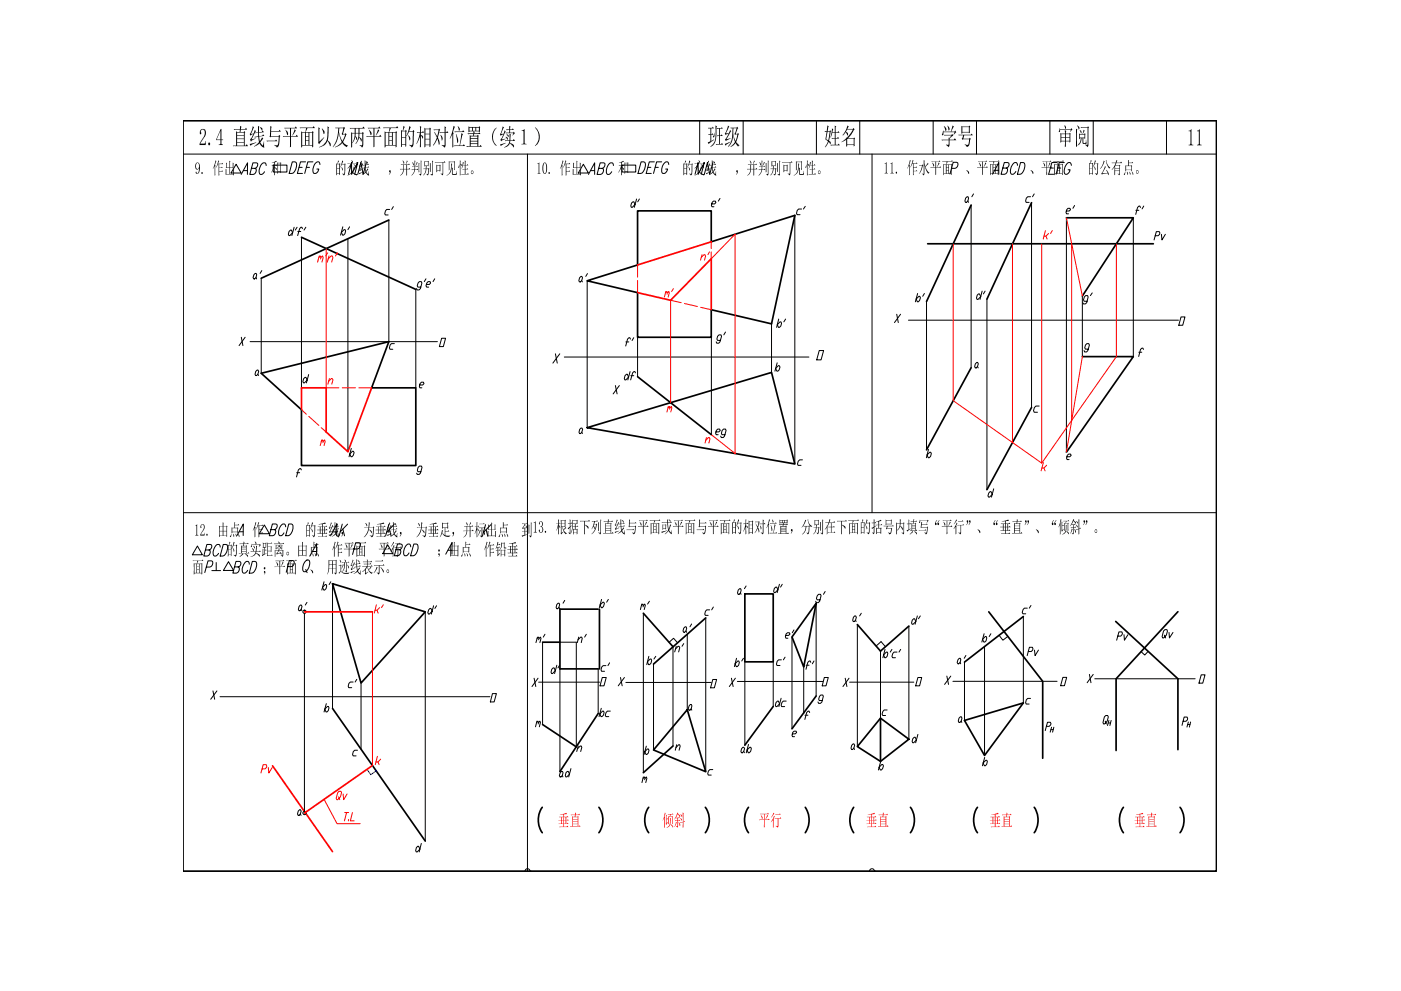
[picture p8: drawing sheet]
<svg xmlns="http://www.w3.org/2000/svg" width="420mm" height="297mm" viewBox="0 0 420 297" stroke-linecap="round" stroke-linejoin="round" font-family="sans-serif">
<g fill="none" stroke="#000" stroke-width=".3">
<path d="M209.8 36.2v10M222.9 36.2v10M244.8 36.2v10M257.8 36.2v10M279.9 36.2v10M292.8 36.2v10M314.9 36.2v10M327.9 36.2v10M349.8 36.2v10M54.9 46.2h309.9M90.4 71.1v45.1M104.3 71.5v63.9"/>
<path d="M116.6 66v36.4M238.4 64.6v74.5M291.2 61.5v48.7M309.4 60.7v61.4M319.8 65.3v70.3M339.9 65.3v41.6M78.3 83.4v28.5M124.7 86.7v29.5M176.1 84.2v44M231.4 97.1v14.5M272.4 96h81M277.9 90.4v44.4"/>
<path d="M296 89.7v57.1M324.6 88.7v18.2M75 102.4h56.2M169.2 107h73.4M191.2 101.1v11.8M213.3 101.1v29.2M158.2 153.7h206.6M99.7 175v37.3M91.3 183.9v59.3M127.5 183.4v68.7M162.7 192.5v24.7M172.8 192.5v31.4"/>
<path d="M192.9 183.8v47.8M196 199.1v25.7M200.6 192.5l1.4-1.2 1.2 1.4M201.8 193.8v29.8M206.1 190.1v22.6M211.7 185.2v46.1M223.4 198.4v25M231.9 198.4v13.4M237.5 190.9v27.5M241 199.9v14M244.8 180.8v27.8M257.1 187.2v36.6"/>
<path d="M262.7 193.6l1.5-1.3 1.3 1.5M264.1 195.2v20.1M272.6 187.7v33.9M289.2 198.5v17.4M295.3 193.8v32.6M299.6 190.4l1.2 1.5 1.4-1.1M306.9 184.8v25.9M344.3 195.2l-1 1.1-1.1-1M66 208.8h80.9M108.3 204.7v19.8M161.5 204.5h18.3M167.9 200.5v30.8"/>
<path d="M179.4 200.5v13.4M187.7 204.6h25.6M221.1 204.3h25.7M254.8 204.5h19.3M285.8 204.2h31.2M328.3 203.5h30.1"/>
<circle cx="91.3" cy="183.4" r=".49"/>
<circle cx="91.3" cy="243.7" r=".49"/>
</g>
<g fill="none" stroke="#000" stroke-width=".51">
<path d="M54.9 36.2h309.9v224.9h-309.9zM90.4 71.1l34.3 15.6M116.6 66l-38.3 17.4M191.2 63.2h22.1v9.3l25.1-7.9-7 32.5-18.1-4.3v8.3h-22.1v-13.4l-15.1-3.5 15.1-4.8zM278.2 73.1h67.7M291.2 61.5l-13.3 28.9M309.4 60.7l-13.4 29M319.8 65.3h20.1l-15.3 23.4M78.3 111.9l38.3-9.5-5.2 13.8h13.3v23.3h-34.3v-16.7zM191.2 112.9l22.1 17.4M291.2 110.2l-13.3 24.6M324.6 106.9h15.3l-20.1 28.7"/>
<path d="M176.1 128.2l55.3-16.6 7 27.5zM309.4 122.1l-13.4 24.7M99.7 175l27.8 8.4-19.2 21.3zM223.4 178h8.5v20.4h-8.5zM162.7 192.5h5.2M179.4 182.6h-11.5v17.9h11.5M179.8 182.6v17.9M192.9 183.8l8.9 10M211.7 185.2l-15.7 13.9M244.8 180.8l-3.8 19.1-3.5-9zM257.1 187.2l7 8 8.5-7.5M296.5 183.4l16.2 20.8v23.1"/>
<path d="M306.9 184.8l-17.7 13.7M334.6 186.3l18.7 17.2v21.2M353.3 183.3l-18.6 20.2v21.5M99.7 212.3l27.8 39.8M162.7 217.2l10.1 6.7M179.4 213.9l-11.5 17.4M206.1 212.7l5.6 18.6-15.7-6.5zM231.9 211.8l-8.5 11.6M244.8 208.6l-7.3 9.8M264.1 215.3l8.5 6.3-8.5 6.6-7-4.4zM264.1 215.3v12.9M289.2 215.9l17.7-5.2-11.6 15.7z"/>
<path d="M201.8 223.6l-8.9 8M162.6 242a6.6 6.6 0 0 0 0 7.6M179.6 242a6.6 6.6 0 0 1 0 7.6M194.5 242a6.6 6.6 0 0 0 0 7.6M211.5 242a6.6 6.6 0 0 1 0 7.6M224.5 242a6.6 6.6 0 0 0 0 7.6M241.5 242a6.8 6.8 0 0 1 0 7.6M256 242a6.8 6.8 0 0 0 0 7.6M273 242a6.6 6.6 0 0 1 0 7.6M293.1 242a6.8 6.8 0 0 0 0 7.6M310.2 242a6.8 6.8 0 0 1 0 7.6M336.9 242a6.6 6.6 0 0 0 0 7.6"/>
<path d="M353.9 242a6.6 6.6 0 0 1 0 7.6"/>
</g>
<g fill="#000">
<path d="M60.3 38.9l.3-.2 .8 .1 .3 .5 .1 .8-.3 .8-1.4 2.2h1.2l.5-.9-.1 1.3h-1.9l.1-.6 1.5-2.7v-.9l-.3-.4-.7 .1-.2 .5a.31 .31 0 0 1 .2 .5 .31 .31 0 0 1-.4 .1l-.1-.6zM356.5 39.2l.5-.1 .3-.4v4.4l.6 .5h-1.4l.5-.6v-3.4zM359 39.2l.5-.1 .3-.4v4.4l.6 .5h-1.4l.5-.5v-3.6zM148.6 38.5l.3-.3-.9 1.7-.1 1.6 .2 .9 .9 1.3-1.1-1.1-.3-1.5 .2-1.3zM156.4 39.1l.9-.4v4.3l.6 .3h-1.5l.6-.3v-3.6zM160.4 38.1l.9 1 .6 1.5-.3 1.9-1.1 1.3 .9-1.5 .2-1.5-.3-1.3z"/>
<path d="M71.1 39.8v.7h2v-.7zM71.1 40.7v.8h2v-.8zM71.1 41.7v.9h2v-.9zM71.1 42.8v.8h2v-.8zM70.1 38.7h1.9v-1l.5 .4-.3 .6h1.3l.3-.4 .3 .6h-1.9l-.1 .7h1l.2-.3 .3 .3-.2 .2v3.8h.3l.3-.4 .4 .6-4.4 .1-.2-.3h1v-4.3l.3 .3h.8l.1-.7h-1.7z"/>
<path d="M77.4 37.7l.4 .3-.1 1.6 .8-.1 .3-.4 .3 .5-1.4 .2v1l.9-.1 .3-.4 .4 .4-1.6 .2 .2 1.4 .7-1.2 .4 .6-.6 .5a.9 .9 0 0 0 .4 1.4l.4-1.3v1.6a.23 .23 0 0 1 0 .3 .23 .23 0 0 1-.3-.1l-.8-.7a.44 .44 0 0 0-.4-.3 .44 .44 0 0 0-.5 .3l-1 .6 1.5-1.4-.2-1.6-1 .3-.2-.3 1.1-.1v-1.1l-.7 .2-.2-.2 .9-.1zM78 38.1l.6 .3v.8zM75.8 37.8l.4 .4-1 2 .9-.2 .3-1.1 .3 .4-1.3 2.5 1.3-.2-1.5 .8-.2-.6 1-1.6-.9 .5-.2-.6 .6-.9zM74.9 43.1l2-.3-1.8 .9z"/>
<path d="M100.5 38.3h2.5l.2-.3 .3 .4-.6 1.7h.6l.2-.2 .3 .4-.9 1.9a.72 .72 0 0 0 .5 1.1l.7 .4a.67 .67 0 0 1-.7 .3 .67 .67 0 0 1-.4-.6l-.6-.6-1 .9-1.2 .5 2.1-1.6-.9-2.8-.6 2.7-1.1 1.6 .9-1.9 .6-2.4 .1-1.4-.8 .1zM101.8 38.4l-.1 1.5 .7 1.9a.28 .28 0 0 0 .3 .4 .28 .28 0 0 0 .2-.3l.6-1.6h-.6l-.2 .2-.2-.4 .5-1.7z"/>
<path d="M120.6 39.4v1.7h1v-1.7zM120.6 41.3v2h1v-2zM121 37.7l.4 .4-.5 1.1h.6l.2-.3 .3 .4-.2 .2v4.3l-.2 .2v-.6h-1v.5l-.3 .2v-5.2l.5 .3zM122.8 37.8l.4 .3-.5 1.2h1.1l.2-.4 .3 .5-.5 4.5a.28 .28 0 0 1-.3 .3 .28 .28 0 0 1-.2-.3l-.5-.5 .4 .1a.76 .76 0 0 0 .6-1.1v-2.9h-1.1l-.8 1.3 .6-1.6zM122.4 40.5l.6 .9-.2 .7z"/>
<path d="M130 38.8h1.5l.2-.2 .3 .3-.7 2.3 .5 1.1v1h-.2l-.4-1.7-1.3 2.1 .9-2a1.3 1.3 0 0 0-.3-1.5l-.3-.7 .9 1.4 .4-1.9-1.3 .1zM133.3 37.8l.5 .4-.2 1.5 .5-.4 .4 .5h-.9v4a.33 .33 0 0 1-.3 .4 .33 .33 0 0 1-.3-.3l-.5-.5h.8v-3.6l-1.3 .1-.2-.2h1.5zM132.1 40.5l.6 .9-.2 .7z"/>
<path d="M140.8 38.3v.9h.7v-.9zM141.8 38.3v.9h.8v-.9zM142.8 38.3v.9h.8v-.9zM140.5 37.9l.3 .2h2.8l.1-.3 .3 .3-.1 1.4-.3 .1v-.2h-2.8l-.3 .3zM141.2 43.2v.6h2v-.6zM140.2 40h1.8v-.6l.4 .2-.2 .4h1.3l.2-.3 .4 .5h-1.9l-.1 .5h1l.1-.3 .4 .3-.1 3.1h.3l.3-.4 .4 .6-4.5 .1-.1-.3h1v-3.3l1 .2v-.5l-1.5 .1zM141.2 40.9v.5h2v-.5zM141.2 41.7v.5h2v-.5zM141.2 42.4v.6h2v-.6z"/>
<path d="M214.2 39.8l.1 .7a.35 .35 0 0 1 0 .5 .35 .35 0 0 1-.5 0zM214.6 37.6l.4 .3-.3 4.2-.7 1.2-1 .8 1.1-1.3 .3-.8zM212.3 38.3h1.3l.2-.3 .3 .5h-.8v1.7l.4-.3 .3 .5h-.7v1.8l.9-.3-1.7 1.3-.3-.5 .8-.4v-1.9l-.4 .1-.2-.3h.6v-1.7l-.5 .1zM214.9 38.4h1.4l.2-.3 .3 .5h-.9v2h.3l.2-.3 .3 .5h-.8v2.4h.4l.2-.4 .4 .5-2.1 .1-.1-.2h1v-2.4l-.5 .1-.2-.3h.7v-2l-.6 .1z"/>
<path d="M250.3 37.6l.5 .3-.2 .2v1.5h.6l.2-.3 .4 .5h-1.2v1.6h.5l.2-.4 .4 .5h-1.1v1.9h.7l.2-.3 .4 .5h-2.7l-.2-.2h1.3v-1.9l-.8 .1-.1-.2h.9v-1.6h-.7l-.6 1.4 .5-2.7 .4 .3-.3 .8h.7zM248.2 39.5l-.3 1.4a.66 .66 0 0 0 .2 1.1l.3 .1 .4-2.6zM248.1 37.6l.5 .3-.4 1.4h.6l.1-.3 .3 .4-.5 2.4a.44 .44 0 0 0-.1 .5 .44 .44 0 0 0 .4 .2l.1 .7-.2-.2a.35 .35 0 0 0-.3-.4 .35 .35 0 0 0-.3 .4l-.9 1.2 .7-1.4a.72 .72 0 0 0-.6-1l.3-1.9a.28 .28 0 0 0 .1-.4 .28 .28 0 0 0-.4 0l-.2-.2h.6z"/>
<path d="M254.2 37.6l.4 .4-.5 .7h1.7l.1-.3 .4 .4-2.1 2.7h1.8l.1-.3 .3 .4-.1 .1v2l-.3 .2v-.4h-1.9v.3l-.3 .2v-2.2l-1.5 .8 1.3-1 .2-.4 .2 .1 .2-.2 1.6-2.3h-1.7l-1.4 1.8 .9-1.5zM253.6 39.5l.6 .4a.32 .32 0 0 1 .2 .4 .32 .32 0 0 1-.3 .2zM254.1 41.7v1.6h1.9v-1.6z"/>
<path d="M283.1 37.8l.5 .5 .2 .5a.27 .27 0 0 1 .1 .4 .27 .27 0 0 1-.4 0 .27 .27 0 0 1-.1-.3zM284.2 37.6l.6 1.1a.26 .26 0 0 1 0 .3 .26 .26 0 0 1-.4 .1 .26 .26 0 0 1 0-.4zM282.8 39.1l.1 .4h2.2l.6-1.9 .4 .4-.8 1.5h.9l.3-.4 .3 .6-.8 .7 .3-.8h-3.4v.2a.38 .38 0 0 1 .1 .5 .38 .38 0 0 1-.5 .1zM283.1 40.4h2.3l.2-.3 .3 .6-1.1 .7v.5h1.2l.4-.5 .4 .6h-2l-.1 1.7a.26 .26 0 0 1-.2 .3 .26 .26 0 0 1-.3-.2l-.5-.5h.8v-1.3l-2 .1-.2-.2h2.2v-.7l.2 .2 .7-.8-2.1 .1z"/>
<path d="M288.3 37.7l.3 .2h1.9l.2-.3 .3 .4-.2 .2 .1 1.6-.3 .2v-.3h-2v.3l-.3 .1zM288.6 38.1v1.4h2v-1.4zM287.4 40.4h3.8l.2-.4 .3 .6h-2.5l-.3 1h1.7l.3-.3 .3 .4-.3 .2-.2 1.4-.3 .5a.35 .35 0 0 1-.4 .3 .35 .35 0 0 1-.3-.5l-.4-.3h1.1l.2-1.6h-1.7l-.2 .3-.3-.4 .4-1h-1.2z"/>
<path d="M323.9 38.9l.4 .6-.1 .5zM323.6 40l.2 .2h.8l.3-1.3 .4 .3-.5 .9 .4 .1 .1-.3 .3 .3-.2 1.3-.2 .2v-.3h-.3v1.3l.6 .2 .2-1 .1 1.2h-1l-.2-1.7h-.2l-.3 1.4-.9 .8 .6-.8 .3-.9v-.5h-.3l-.2 .3zM323.8 40.3v.9h1.4v-.9zM323.1 37.6l.6 .5-.1 .7zM322.7 38.6l.4 .3-.1 5-.3 .2zM324 38.1h2.1l.2-.3 .3 .4-.2 .2v5.3a.29 .29 0 0 1-.3 .4 .29 .29 0 0 1-.3-.4l-.4-.4h.8v-5l-1.9 .1z"/>
<path d="M66.2 38.7h.2v3.1h.5v.2h-.5v1.1l.5 .4h-1.3l.5-.3v-1.2h-1.3zM66.1 39.3l-1.1 2.5h1.1z"/>
<path d="M79.9 42.2h2.6l.3-.4 .4 .5-3.1 .1zM81.1 37.8l.4 .3-.2 1.2h2.3l.2-.4 .4 .6h-2.9v1.3h2.3l.1-.4 .4 .4-.6 3.1a.38 .38 0 0 1-.4 .3 .38 .38 0 0 1-.4-.4l-.4-.2 1-.2 .3-2.5h-2.3l-.2 .3-.3-.3 .2-.2z"/>
<path d="M85.2 38.3h3.2l.3-.4 .4 .6h-1.8v2.3h1.4l.3-.4 .4 .6h-2.1v3l-.4 .2 .1-3.2-2 .1-.2-.3h2.2v-2.3l-1.6 .1zM88.3 38.7l.5 .5-1.1 1.4zM85.6 38.9l.7 .7v.9z"/>
<path d="M91.7 42.2v1.3h.8v-1.3zM89.9 38.2h3.9l.3-.4 .3 .6h-2.4l.3 .2-.6 1h1.9l.2-.3 .3 .3-.2 4.4-.3 .2v-.6h-3v.5l-.3 .1v-4.8l.3 .2h1l.2-1.2-1.8 .1zM90.6 39.8v3.7h.9v-3.7zM92.8 39.8v3.7h.8v-3.7zM91.7 39.8v1h.8v-1zM91.7 41v1.1h.8v-1.1z"/>
<path d="M95.5 38.1l.5 .4-.2 .2v3.7l1.4-1.2-1.5 2.1-.3-.5zM96.6 38.5l.7 1a.32 .32 0 0 1 .1 .4 .32 .32 0 0 1-.4 .1zM98.2 37.9l.5 .3-.3 3.3a1.2 1.2 0 0 0 .6 1.4l.2 .4-.2 .6-.8-1.7-.9 1.3-1.6 .7 1.3-.8 .9-1.4 .3-1.4z"/>
<path d="M104.8 38.4h3.9l.3-.5 .4 .6h-1.6v1.3h.8l.2-.3 .3 .4-.1 .2-.1 3.7a.31 .31 0 0 1-.3 .4 .31 .31 0 0 1-.3-.4l-.4-.2 .2-.1a.32 .32 0 0 0 .5 0 .32 .32 0 0 0 .1-.4v-3.1h-.9v.5a.97 .97 0 0 0 .6 1.1l-.1 .8-.6-1.2-.4 1.2-.6 .7 .8-2.3v-.8h-.8l-.1 .9 .5 .5v.4l-.2 .2-.3-1-.3 .9-.6 .9 .5-1.4 .2-1.4h-.8v4.1l-.3 .2v-4.7l1.1 .2v-1.3l-1.3 .1zM106.7 38.5v1.3h.8v-1.3z"/>
<path d="M110.3 38.3h3.1l.3-.4 .4 .6h-1.8v2.3h1.4l.3-.4 .4 .6h-2.1v3l-.3 .2v-3.2l-2 .1-.2-.3h2.2v-2.3l-1.6 .1zM113.4 38.7l.4 .5-1.1 1.4zM110.7 38.9l.7 1a.3 .3 0 0 1 .1 .4 .3 .3 0 0 1-.4 .1z"/>
<path d="M116.7 42.2v1.3h.8v-1.3zM114.9 38.2h3.9l.3-.4 .4 .6h-2.5l.3 .2-.6 1h1.9l.2-.3 .3 .3-.2 4.4-.3 .2v-.6h-3v.5l-.3 .1v-4.8l.3 .2h1l.2-1.2-1.8 .1zM115.6 39.8v3.7h.9v-3.7zM117.8 39.8v3.7h.8v-3.7zM116.7 39.8v1h.8v-1zM116.7 41v1.1h.8v-1.1z"/>
<path d="M127.6 41.8v1.5h1.2v-1.5zM127.3 38.3l.3 .3h1.2l.1-.4 .4 .5-.2 .1v5.1l-.3 .2v-.6h-1.2v.5l-.3 .2zM127.6 38.7v1.4h1.2v-1.4zM127.6 40.3v1.3h1.2v-1.3zM125.9 37.8l.5 .3-.2 1.5h.4l.3-.4 .3 .6h-1v.6l.6 .4 .1 .5-.1 .3-.6-1v3.4l-.3 .2 .1-3.3-1.1 2.2 1-3.3-.7 .1-.2-.3h1z"/>
<path d="M136 37.7l.5 .4-.7 1.5 .3 .3-.2 .2 .1 3.9-.3 .2v-4.1l-.8 1.4 .7-1.8zM137.3 37.8l.6 .8-.2 .6zM136.3 39.4h2.3l.3-.4 .4 .6-2.9 .1zM136.8 40.2l.6 1.7-.2 .9zM138.4 39.9l.4 .4-.8 3.3h.8l.3-.4 .4 .6-3.2 .1-.2-.3h1.7z"/>
<path d="M152.7 37.7l.4 .3-.1 .8h.6l.2-.3 .3 .4h-1.1v.9h.9l.2-.3 .4 .5-.8 .6 .3-.7-2.2 .1-.2-.2h1.1v-.9l-.7 .1-.2-.2h.9zM152 40.3h.1a.51 .51 0 0 1 .4 .8zM151.7 41l.6 .4a.24 .24 0 0 1 0 .4 .24 .24 0 0 1-.3 0 .24 .24 0 0 1 0-.3zM152.8 40l.4 .3-.2 1.8h.8l.3-.4 .4 .5h-1.5a.85 .85 0 0 0 .8 1.1l.3 .3v.6l-1.2-1.3-.6 .8-1.1 .6 1.1-.8 .3-.7 .2-.6-1.2 .1-.2-.2h1.4zM150.7 37.9l.5 .3-1 2 .8-.1 .3-1 .4 .3-1.3 2.4 1.2-.1-1.3 .6-.2-.5 .7-1.1a.23 .23 0 0 0 0-.4 .23 .23 0 0 0-.3 .1l-.4 .3-.2-.5 .4-.5zM150 43.3l1.6-.5-1.4 1z"/>
<path d="M218.3 37.6l.4 .4-1 2h.9l.3-1.1 .4 .5-1.5 2.3 1.3-.1-1.4 .7-.3-.6 1.1-1.6-.9 .4-.2-.5 .3-.5zM217.4 43.1l1.7-.7-1.5 1.2zM219 38.3h1.9l.2-.3 .3 .4-.7 1.6 .4 .1 .2-.3 .3 .4-.6 1.9a.98 .98 0 0 0 .6 1.3l.1 .2a.48 .48 0 0 1-.6 .1 .48 .48 0 0 1-.3-.4v-.2a.31 .31 0 0 0-.4-.1 .31 .31 0 0 0-.2 .3l-1.1 .8 1-1.1a.91 .91 0 0 0 0-1.3l-.2-1.3-.5 2.2-1.1 1.4 .8-1.1 .3-1.1 .3-2.9a.3 .3 0 0 0 0-.4 .3 .3 0 0 0-.5 0zM219.9 38.4v2l.7 1.8 .5-1.9h-.5l-.1 .2-.3-.4 .7-1.7z"/>
<path d="M318.3 40.2v.9h1.1v-.9zM319.6 40.2v.9h1.1v-.9zM318.3 41.3v.9h1.1v-.9zM319.6 41.3v.9h1.1v-.9zM318 39.9l1.4 .1-.1-1 .5 .3-.2 .7h1.1l.1-.2 .3 .3-.1 2.4-.3 .3v-.4h-1.1v1.5l-.3 .2 .1-1.7h-1.1l-.3 .4zM319.2 37.6l.5 .5-.1 .6zM317.8 38.4l.1 .3h3.2l.2-.3 .3 .5-.6 .7 .2-.7h-3.3a.34 .34 0 0 1 .1 .5 .34 .34 0 0 1-.5 .1z"/>
<circle cx="62.7" cy="43.2" r=".37"/>
</g>
<!-- layer: 0 -->
<path d="M158.2 46.2v214.9M261.5 46.2v107.5M54.9 153.7h103.3M157.4 261.1a.76 .76 0 0 1 .8-.7 .76 .76 0 0 1 .7 .7M158.9 261.1h.1M260.8 261.1a.76 .76 0 0 1 .7-.7 .76 .76 0 0 1 .8 .7M262.3 261.1h.1" fill="none" stroke="#000" stroke-width=".3"/>
<g fill="none" stroke="#000" stroke-width=".3">
<path d="M190.9 59.6l-.7 2.5M191.8 59.6l-.6 .9M215.9 59.5l-.5 .8M290 59h.3l.2 .4-.2 .8-.5 .5h-.3l-.1-.5 .2-.8zM292 58.1l-.5 .9M309.1 59h-.9l-.4 .4-.2 .8 .1 .5h.9M310.2 58.1l-.5 .9M87.1 69h.3l.3 .8-.8 .8h-.3l-.1-.4 .2-.8zM88.2 68.1l-.7 2.5M89.1 68.1l-.6 .9M89.3 69.4h.9M90.7 68.5l-.2-.4h-.3l-.3 .4-.6 2.1"/>
<path d="M91.7 68.1l-.5 .9M102.4 69.6l.8-.8h.3l.2 .4-.3 .9-.4 .4h-.3zM102.8 68l-.7 2.5M104.8 68l-.5 .8M116.9 62.8h-.9l-.4 .4-.2 .9 .2 .3h.8M118 61.9l-.5 .9M189.4 60.9l.7-.4 .3 .8-.8 .8h-.3l-.1-.4zM213.4 61.1h.9l.4-.4-.2-.4h-.6l-.3 .4-.3 .9 .2 .4h.6M240.4 62.7h-.9l-.4 .4-.2 .8 .1 .4h.9M241.5 61.8l-.6 .9M290.3 60.2l.1 .5M319.8 63.2h.9l.3-.3-.1-.5h-.6l-.4 .5-.2 .8 .2 .4h.5"/>
<path d="M322.3 61.6l-.5 .8M340.6 63h.9M342 62.2l-.2-.4-.6 .4-.6 2.1M343 61.8l-.5 .8M76.1 82.3l.4-.3h.3l.2 .3-.2 .9-.4 .4h-.3l-.2-.4zM76.8 83.2l.1 .4M78.5 81.1l-.5 .9M126.2 86.1h-.9l-.2-.4 .3-.9 .4-.4h.6l.1 .4-.4 1.7-.4 .4h-.6l-.2-.4M127.7 83.6l-.5 .8M127.9 85.3h.9l.3-.5-.1-.4h-.6l-.4 .4-.3 .9 .3 .4h.6M130.4 83.6l-.5 .8M173.8 83.3l.4-.5h.3l.2 .5-.3 .8-.3 .4h-.3l-.2-.4z"/>
<path d="M174.4 84.1l.3 .4M176.2 82l-.5 .8M217.6 99.5l-.5 .9M233.5 95.6l-.6 2.5M233.9 96.5h.3l.2 .4-.2 .8-.4 .4h-.3l-.4-.8zM235.6 95.6l-.5 .9M268.9 94.2l.5 2.5M270.1 94.2l-1.8 2.5M274.8 89.6l.8-.8h.2l.2 .4-.6 1.3h-.3zM275.2 88l-.7 2.5M277.2 88l-.5 .8M293.1 88.5l.6-.4 .4 .8-.8 .8h-.3l-.2-.4z"/>
<path d="M294.5 87.2l-.6 2.5M295.4 87.2l-.5 .9M326 90.3h-.9l-.2-.4 .3-.9 .4-.4h.6l.1 .4-.4 1.7-.4 .4h-.6l-.2-.4M327.6 87.8l-.6 .8M354.2 95h1.2l-.7 2.5h-1.2zM72.4 101.1l.4 2.5M73.5 101.1l-1.8 2.5M76.7 111.3l.4-.4h.3l.2 .4-.3 .9-.4 .4h-.2l-.2-.4zM77.3 112.2l.2 .4M91.5 113.1h.3l.3 .9-.8 .8h-.3l-.2-.4 .2-.9zM92.6 112.3l-.7 2.5M118.3 103h-.9l-.4 .4-.2 .9 .2 .4h.8"/>
<path d="M125.9 115.4h.9l.4-.4-.2-.4h-.6l-.4 .4-.2 .8 .1 .4h.6M132.4 101.4h1.2l-.6 2.5h-1.2zM184.6 115.6l.5 2.5M185.7 115.6l-1.8 2.5M187.4 112.6l.5-.4h.3l.3 .8-.8 .9h-.3l-.2-.4zM187.7 102.5h.9M189 111.4l-.7 2.5M189.1 101.6l-.2-.4-.7 .4-.6 2.1M189.2 112.6h.9M190.1 101.2l-.5 .9M190.6 111.8l-.2-.4-.7 .4-.6 2.1M216.1 102h-.9l-.2-.4 .2-.8 .4-.4h.6l.2 .4-.5 1.6-.4 .5h-.5l-.2-.5"/>
<path d="M233.1 108.8l-.7 2.5M233.4 109.6h.3l.2 .4-.2 .9-.7 .4-.4-.9zM292.5 109.1l.4-.5h.3l.2 .5-.6 1.2h-.3l-.2-.4zM293.1 109.9l.3 .4M326.4 104.6h-.9l-.2-.4 .2-.8 .5-.4h.5l.2 .4-.5 1.7-.3 .4h-.6l-.2-.4M341.5 105.6h.9M342.9 104.7l-.1-.3-.8 .3-.5 2.1M105.4 134.4l-.7 2.5M105.7 135.3h.3l.2 .4-.3 .8-.3 .4h-.3l-.4-.8zM173.8 128.7l.4-.4h.3l.2 .4-.2 .8-.4 .5h-.3l-.2-.5zM174.5 129.5l.2 .5M214.7 129.5h.9l.4-.5-.2-.4h-.5l-.5 .4-.2 .9 .2 .4h.6"/>
<path d="M217.4 130.3h-.9l-.1-.4 .2-.9 .4-.4h.6l.1 .4-.4 1.7-.4 .4h-.6l-.2-.4M240.7 137.8h-.9l-.4 .5-.2 .8 .1 .4h.9M278 136.4l.8-.8h.3l.2 .4-.2 .8-.4 .4h-.3zM278.5 134.7l-.7 2.5M311.6 121.7h-.9l-.5 .5-.2 .9 .2 .5h.9M320 136.9h.8l.5-.4-.3-.4h-.5l-.4 .4-.2 .8 .1 .5h.6M89 141.7h.9M90.4 140.8l-.2-.3-.7 .3-.6 2.2M126.2 141.4h-.9l-.1-.4 .2-.9 .4-.4h.6l.2 .4-.5 1.7-.4 .4h-.6l-.1-.4M296.9 147.4h.3l.4 .8-1.1 .8-.2-.4 .2-.8zM298 146.5l-.7 2.5M97.2 174.4l-.7 2.5"/>
<path d="M97.5 175.2h.3l.2 .4-.2 .8-.7 .5-.4-.8zM99.2 174.4l-.5 .8M169.4 180l-.5 .8M180.4 179.7l-.7 2.5M182.4 179.7l-.5 .8M221.8 176.4h.3l.2 .5-.2 .8-.5 .4h-.3l-.1-.4 .2-.8zM222.1 177.7l.1 .4M223.8 175.6l-.5 .8M232.2 176.4l.7-.4 .4 .8-.8 .8h-.3l-.2-.4zM233.8 175.1l-.7 2.5M234.6 175.1l-.5 .9M245.9 179.8h-.8l-.3-.4 .7-1.3h.6l.1 .5-.4 1.6-.4 .4h-.6l-.2-.4"/>
<path d="M247.5 177.3l-.5 .8M90.1 181.4h.3l.2 .4-.3 .8-.4 .4h-.3l-.1-.4 .2-.8zM90.3 182.6l.2 .4M92.1 180.6l-.5 .8M128.9 182.4h.3l.4 .8-.8 .9h-.3l-.2-.5 .3-.8zM130 181.6l-.6 2.5M130.9 181.6l-.5 .8M161.1 191.3l.4-.3v.8M161.2 191l-.5 1.6M161.7 191.3l.4-.3 .1 .3-.3 1.3M163.4 190.1l-.5 .9M167 181.2l.4-.4h.3l.1 .4-.2 .8-.4 .5h-.3l-.1-.5z"/>
<path d="M167 199.4l-.7 2.5M167.6 182l.2 .5M167.8 199.4l-.5 .8M173.3 191.8l.8-.8h.3l.2 .3-.3 1.3M173.6 191l-.5 1.6M175.8 190.1l-.5 .9M180.8 180.5h.3l.2 .4-.3 .8-.4 .5h-.3l-.3-.9zM181.7 199.5h-.8l-.4 .4-.3 .9 .2 .4h.9M182.8 198.7l-.5 .8M192.4 181.5l.4-.4 .1 .8M192.5 181.1l-.4 1.6M192.9 181.5l.5-.4 .1 .4-.3 1.2"/>
<path d="M194.6 196.7l-.6 2.5M194.8 180.2l-.6 .9M195 197.5h.3l.1 .5-.2 .8-.4 .4h-.3l-.3-.8zM196.7 196.7l-.6 .8M202.6 194.6l.8-.9h.3l.2 .4-.4 1.3M202.8 193.7l-.5 1.7M205 188.3l.5-.4h.3l.1 .4-.2 .8-.4 .4h-.3l-.2-.4zM205 192.9l-.5 .8M205.7 189.1l.2 .4M207.4 187l-.5 .9M212.8 182.8h-.9l-.3 .4-.2 .9 .1 .3h.9M213.9 181.9l-.5 .9"/>
<path d="M220.9 197.3l-.7 2.5M221.3 198.1h.3l.1 .4-.2 .9-.4 .4h-.3l-.3-.8zM223 197.3l-.6 .8M234.3 197.8h-.8l-.4 .4-.2 .9 .1 .4h.9M235.4 197l-.5 .8M235.6 190.5h.9l.4-.5-.2-.3h-.5l-.5 .3-.2 .9 .2 .4h.6M238.1 188.8l-.5 .9M241.8 199.4h.8M243.1 198.5l-.1-.4h-.3l-.4 .4-.6 2.1M244.1 198.1l-.5 .9M256.3 184.6h.3l.2 .4-.2 .9-.4 .4h-.3l-.2-.4 .2-.9zM256.6 185.9l.1 .4"/>
<path d="M258.3 183.8l-.5 .8M265.4 194.6l-.6 2.5M265.8 195.5h.3l.2 .4-.2 .8-.5 .4h-.3l-.3-.8zM267.5 194.6l-.5 .9M269 195.5h-.9l-.4 .4-.2 .8 .2 .4h.8M270.1 194.6l-.5 .9M273.6 185.9l.4-.4h.3l.3 .8-.8 .8h-.3l-.1-.4zM275.1 184.6l-.7 2.5M276 184.6l-.6 .9M287.7 197.3h.3l.1 .4-.2 .8-.6 .5-.3-.5zM287.9 198.5l.2 .5M289.7 196.5l-.5 .8"/>
<path d="M295.1 189.9l-.6 2.5M295.5 190.8h.3l.1 .4-.2 .9-.7 .3-.3-.8zM297.2 189.9l-.5 .9M308.1 182.3h-.9l-.4 .4-.2 .9 .2 .4h.8M308.4 195.3h.9l.4-.4-.1-.9h-.9l-.7 2.5M309.2 181.5l-.5 .8M310.2 194.9l.2 1.6 1-1.6M335.2 190.7h.9l.5-.9-.1-.4h-.9l-.7 2.5M337.1 190.2l.1 1.7 1.1-1.7M349.2 190.4l.2 .4-.4 .4h-.3l-.2-.4 .4-1.7 .5-.4h.6l.1 .4-.3 1.3-.4 .4 .2 .4M350.6 189.6l.1 1.6 1.1-1.6M63.9 207.1l.5 2.5"/>
<path d="M65.1 207.1l-1.9 2.5M97.4 212.6l.8-.8h.3l.2 .4-.2 .8-.4 .4h-.3zM97.9 210.9l-.7 2.5M105.9 204.4h-.8l-.5 .5-.2 .8 .2 .4h.9M107 203.6l-.5 .8M147.7 207.9h1.2l-.7 2.5h-1.1zM160.2 203.3l.5 2.5M160.9 216.6l.4-.4 .1 .8M161 216.2l-.4 1.6M161.4 203.3l-1.9 2.5M161.5 216.6l.4-.4 .2 .4-.4 1.2M165.5 200.6l.4-.4h.3l.3 .8-.8 .9h-.3l-.1-.4z"/>
<path d="M179.9 214l.8-.9h.3l.2 .5-.2 .8-.5 .4h-.3zM180.3 212.3l-.7 2.5M180.6 203.1h1.2l-.7 2.5h-1.2zM183 213.1h-.9l-.6 1.3 .2 .4h.9M186.1 203.1l.5 2.5M187.3 203.1l-1.9 2.5M207 211.2h.3l.2 .4-.2 .8-.4 .5h-.3l-.2-.5 .3-.8zM207.3 212.4l.2 .5M213.8 203.7h1.1l-.7 2.5h-1.1zM219.4 203.3l.5 2.5M220.5 203.3l-1.8 2.5M232.7 210.6l.5-.5h.3l.3 .9-.8 .8h-.3l-.2-.4z"/>
<path d="M234.3 209.3l-.7 2.5M235.8 210.1h-.9l-.6 1.3 .1 .4h.9M237.6 220h.9l.4-.5-.2-.3h-.5l-.5 .3-.2 .9 .2 .4h.6M241.4 214.4h.9M242.8 213.6l-.2-.5h-.3l-.4 .5-.5 2M246.6 210h-.9l-.2-.4 .3-.9 .4-.4h.5l.2 .4-.4 1.7-.4 .4h-.6l-.2-.4M247.2 203.1h1.2l-.7 2.5h-1.1zM253.5 203.3l.5 2.5M254.6 203.3l-1.8 2.5M266.1 212.8h-.9l-.7 1.2 .2 .5h.9M275.3 203.1h1.1l-.6 2.5h-1.2zM284 202.6l.5 2.5"/>
<path d="M285.1 202.6l-1.8 2.5M287.6 215.3l.4-.5h.3l.2 .5-.2 .8-.4 .4h-.3l-.2-.4zM288.3 216.1l.1 .4M309.1 209.3h-.9l-.4 .5-.2 .8 .1 .4h.9M313.8 217.7h.8l.5-.4 .1-.4-.2-.4h-.9l-.6 2.5M315.2 218.7h.7M315.4 218l-.5 1.5M316 218l-.3 1.5M318.8 203h1.1l-.7 2.5h-1.1zM326.7 202.1l.5 2.5M327.9 202.1l-1.9 2.5M331.5 216.2l.1 .4-.4 .4h-.3l-.1-.4 .4-1.7 .4-.4h.6l.2 .4-.4 1.3-.4 .4 .2 .4"/>
<path d="M332.3 216.7h.8M332.6 215.9l-.5 1.6M333.2 215.9l-.3 1.6M354.8 216.2h.9l.4-.4-.1-.9h-.9l-.6 2.5M356.2 217.2h.7M356.4 216.4l-.4 1.5M357.1 216.4l-.4 1.5M360.2 202.3h1.2l-.7 2.5h-1.1zM107.2 224.9h-.8l-.5 .4-.2 .8 .2 .5h.9M168 231.6l.4-.4h.3l.2 .4-.3 .9-.4 .4h-.3l-.1-.4zM168.6 232.5l.2 .4M169.7 231.6l.7-.4 .4 .8-.8 .9h-.3l-.2-.4z"/>
<path d="M171.2 230.4l-.7 2.5M173.2 224.4l.8-.8h.3l.2 .4-.4 1.3M173.4 223.6l-.4 1.7M192.9 233.3l.3-.4 .2 .4-.1 .4M192.9 232.9l-.4 1.7M193.4 225.3l.8-.8h.3l.1 .4-.2 .8-.4 .4h-.3zM193.4 233.3l.4-.4 .2 .4-.3 1.3M193.8 223.6l-.6 2.5M202.7 224.1l.8-.9h.3l.2 .4-.3 1.3M202.9 223.2l-.4 1.7M213.8 230.7h-.9l-.4 .4-.3 .8 .2 .4h.9M222.8 224h.3l.2 .4-.3 .8-.3 .4h-.3l-.2-.4 .2-.8z"/>
<path d="M223 225.2l.3 .4M224.5 223.1l-.7 2.5M224.9 224h.3l.1 .4-.2 .8-.4 .4h-.3l-.3-.8zM255.4 223.4l.4-.4h.3l.2 .4-.2 .8-.4 .5h-.3l-.2-.5zM256.1 224.2l.2 .5M264.1 228.3l-.7 2.5M264.4 229.2h.3l.3 .4-.3 .8-.4 .4h-.3l-.4-.8zM273.8 221.4l.4-.4h.3l.3 .8-.8 .8h-.3l-.2-.4zM275.3 220.1l-.7 2.5M294.8 228.7l.8-.8h.3l.2 .4-.2 .8-.4 .4h-.3zM295.3 227l-.7 2.5M89.4 243.1l.5-.4h.2l.2 .4-.2 .9-.4 .4h-.3l-.2-.4z"/>
<path d="M90.1 244l.2 .4M125.3 253.7h.2l.4 .8-.8 .9h-.3l-.1-.5 .2-.8zM126.4 252.8l-.7 2.6"/>
</g>
<path d="M213.3 72.5l-22.1 6.9M191.2 87.7l9.9 2.3 12.2-12.4v15.2M111.4 116.2l-7.1 19.2-6.5-5.9v-13.3h-7.4v6.6M91.3 183.4h20.4M81.7 229.5l18 25.8M111.7 229.4l-20.4 14.3" fill="none" stroke="#f00" stroke-width=".51"/>
<path d="M110.1 230.6l1.1 1.6 1.6-1.1" fill="none" stroke="#00f" stroke-width=".3"/>
<path d="M346.4 70.7h.9l.5-.5-.1-.8h-.9l-.7 2.5M348.3 70.2l.2 1.7 1-1.7M166.6 106l.5 2.8M167.9 106l-2.1 2.8M245.7 105.1h1.3l-.8 2.8h-1.3z" fill="none" stroke="#000" stroke-width=".3"/>
<path d="M167.9 192.5h4.9" fill="none" stroke="#000" stroke-width=".3"/>
<g fill="none" stroke="#f00" stroke-width=".3">
<path d="M191.2 79.4v3.7M213.3 72.5v2M213.3 75.5v2.1M191.2 84.1v3.6M201.1 90l3.2 .7M205.3 91l3.9 .9M210.1 92.1l3.2 .7M97.8 116.2h3.8M102.6 116.2h4M107.6 116.2h3.8M90.4 122.8l1.5 1.4M92.6 124.8l3 2.7"/>
<path d="M96.3 128.2l1.5 1.3"/>
</g>
<path d="M97.8 74.5v41.7M213.3 77.6l7.2-7.4v65.7l-7.2-5.6M285.9 73.1v47l26.5 18.7v-65.7M303.6 73.1v59.5M319.8 65.3l4.8 23.4M321.4 73.1v52.9M334.8 73.1v33.8l-22.4 31.9M201.1 90v30.7M324.6 106.9l-4.8 28.7M111.7 183.4v46" fill="none" stroke="#f00" stroke-width=".3"/>
<g fill="none" stroke="#f00" stroke-width=".3">
<path d="M95.6 77.2l.4-.5 .3 .5-.2 .4M95.7 76.7l-.5 1.9M96.3 77.2l.4-.5 .2 .5-.4 1.4M98.3 75.8l-.6 .9M98.4 77.6l.9-.9h.3l.3 .5-.4 1.4M98.7 76.7l-.5 1.9M101.2 75.8l-.6 .9M210.3 77.1l1.1-.8 .2 .5-.3 1.2M210.6 76.3l-.5 1.7M212.8 75.5l-.5 .8M313.5 69.1l-.6 2.5M313.7 70.8l.3 .8"/>
<path d="M314.5 70l-.8 .8h-.6M315.6 69.1l-.5 .9M199.6 87.8l.4-.4 .1 .8M199.7 87.4l-.5 1.6M200.1 87.8l.5-.4 .1 .4-.3 1.2M202 86.5l-.6 .9M98.5 114.3l.9-.8h.2l.3 .4-.4 1.2M98.8 113.5l-.5 1.6M96.4 132.3l.4-.4v.8M96.5 131.9l-.5 1.7M96.9 132.3l.5-.4 .1 .4-.3 1.3M200.3 122.3l.4-.5 .1 .8"/>
<path d="M200.4 121.8l-.4 1.7M200.9 122.3l.4-.5 .2 .5-.3 1.2M211.7 132l.8-.9h.3l.1 .5-.3 1.2M211.9 131.1l-.5 1.7M312.9 138.6l-.7 2.5M313.9 139.4l-.8 .9h-.6M313.1 140.3l.3 .8M112.9 181.3l-.6 2.5M113.1 182.9l.3 .9M113.9 182.1l-.8 .8h-.6M115 181.3l-.6 .8M78.6 230.5h.9l.4-.5-.1-.8h-.9l-.6 2.5"/>
<path d="M80.5 230l.1 1.7 1-1.7M101.5 238.8l.2 .5-.4 .4h-.3l-.2-.4 .5-1.7 .4-.4h.6l.1 .4-.3 1.2-.4 .5 .2 .4M102.9 238l.2 1.7 1-1.7M113.2 226.7l-.6 2.5M113.4 228.4l.3 .8M114.2 227.5l-.8 .9h-.6"/>
</g>
<g fill="#f00">
<path d="M168.5 244.9v.9h.5v-.9zM169.1 244.9v.9h.5v-.9zM168.5 245.9v1h.5v-1zM169.1 245.9v1h.5v-1zM167.9 244.1l1.9-.5 .3 .4-1 .1v.7h.9l.2-.2 .3 .3h-.7v.9l.5-.3 .3 .4h-.8v1l.5-.3 .2 .4h-1.4v.8h.9l.2-.3 .3 .4-2.7 .1-.1-.2h1.3v-.8l-1.5-.1h.8v-1l-.9-.1h.9v-.9l-.7-.1h1.4v-.7z"/>
<path d="M171.8 244.9v.6h1.5v-.6zM171.8 245.6v.6h1.5v-.6zM171.8 246.3v.6h1.5v-.6zM171.8 247v.7h1.5v-.7zM171.1 244.2h1.3l.1-.7 .3 .3-.2 .4h.9l.2-.3 .2 .4h-1.3l-.1 .5h.7l.1-.2 .3 .3-.2 2.8 .4-.3 .3 .4h-3l-.2-.1h.7v-3.1l.8 .2v-.5l-1.1 .1z"/>
<path d="M260.8 244.9v.9h.5v-.9zM261.5 244.9v.9h.5v-.9zM260.8 245.9v1h.5v-1zM261.5 245.9v1h.5v-1zM260.3 244.1l1.9-.5 .2 .4-.9 .1v.7h.8l.2-.2 .3 .3h-.6v.9l.5-.3 .2 .4h-.7v1l.4-.3 .2 .4h-1.3v.8h.8l.2-.3 .3 .4-2.6 .1-.1-.2h1.2v-.8l-1.4-.1h.7v-1l-.8-.1h.8v-.9l-.6-.1h1.3v-.7z"/>
<path d="M264.1 244.9v.6h1.5v-.6zM264.1 245.6v.6h1.5v-.6zM264.1 246.3v.6h1.5v-.6zM264.1 247v.7h1.5v-.7zM263.5 244.2h1.3v-.7l.3 .3-.1 .4h.8l.3-.3 .2 .4h-1.3l-.1 .5h.7l.1-.2 .2 .3-.1 2.8 .4-.3 .3 .4h-3.1l-.1-.1h.7v-3.1l.7 .2v-.5l-1.1 .1z"/>
<path d="M297.9 244.9v.9h.5v-.9zM298.6 244.9v.9h.4v-.9zM297.9 245.9v1h.5v-1zM298.6 245.9v1h.4v-1zM297.3 244.1l1.9-.5 .3 .4-.9 .1v.7h.8l.2-.2 .3 .3h-.7v.9l.5-.3 .3 .4h-.8v1l.4-.3 .3 .4h-1.3v.8h.8l.2-.3 .2 .4-2.5 .1-.2-.2h1.3v-.8l-1.5-.1h.8v-1l-.9-.1h.9v-.9l-.7-.1h1.4v-.7z"/>
<path d="M301.2 244.9v.6h1.4v-.6zM301.2 245.6v.6h1.4v-.6zM301.2 246.3v.6h1.4v-.6zM301.2 247v.7h1.4v-.7zM300.5 244.2h1.3l.1-.7 .3 .3-.2 .4h.9l.2-.3 .2 .4h-1.3l-.1 .5h.7l.1-.2 .3 .3-.2 2.8 .5-.3 .2 .4h-3l-.2-.1h.7v-3.1l.7 .2 .1-.5-1.2 .1z"/>
<path d="M341.3 244.9v.9h.5v-.9zM342 244.9v.9h.4v-.9zM341.3 245.9v1h.5v-1zM342 245.9v1h.4v-1zM340.7 244.1l1.9-.5 .3 .4-.9 .1v.7h.8l.2-.2 .3 .3h-.7v.9l.5-.3 .3 .4h-.8v1l.5-.3 .2 .4h-1.3v.8h.8l.2-.3 .3 .4-2.7 .1v-.2h1.2v-.8l-1.5-.1h.8v-1l-.9-.1h.9v-.9l-.7-.1h1.4v-.7z"/>
<path d="M344.6 244.9v.6h1.5v-.6zM344.6 245.6v.6h1.5v-.6zM344.6 246.3v.6h1.5v-.6zM344.6 247v.7h1.5v-.7zM343.9 244.2h1.3l.1-.7 .3 .3-.2 .4h.9l.2-.3 .2 .4h-1.3l-.1 .5h.7l.1-.2 .3 .3-.2 2.8 .5-.3 .2 .4h-3l-.2-.1h.8l-.1-3.1 .8 .2v-.5l-1.1 .1z"/>
<path d="M199.7 244.2l.3 .2-.1 1 .2-.2 .2 .3h-.4v1.3l.4-.3-.5 .8-.2-.3zM200.9 245.2l.3 .2-.2 1.7-.3 .6-.8 .4 .9-1zM201.1 247.1l.7 .4v.5zM200.2 244h1.4l.1-.2 .3 .3h-.8l-.3 .6 .7-.1 .2 .2-.1 2.1-.2 .2v-2.2h-.9v2l-.2 .2v-2.5l.5 .2v-.7zM199.4 243.5l.3 .3-.4 .9 .2 .2-.1 3.1-.2 .1v-2.9l-.5 .7z"/>
<path d="M203.1 243.5l.3 .3-.1 .1 .6 .5v.5l-.3-.5a.27 .27 0 0 0-.3-.3 .27 .27 0 0 0-.2 .3l-.8 1.2zM202.7 246.3l.3 .2-.7 1.4zM203.5 246.5l.4 .5v.6zM204.1 244.1l.4 .3v.5zM204 245.2l.5 .4-.1 .4zM204.8 243.5l.3 .3-.1 2.5 .2-.3 .3 .3-.5 .1v1.6l-.2 .1v-1.6l-.9 .1 .9-.2zM202.7 245.1h.8l.2-.2 .2 .3h-.5v.7l.4-.2 .2 .3h-.6v1.7l-.3 .4-.4-.5h.4v-1.6l-.6 .1-.1-.2h.7v-.7z"/>
<path d="M227.9 243.9h2.2l.2-.3 .3 .5h-1.3v1.6h1l.2-.3 .3 .4h-1.5v2.1l-.2 .1v-2.2l-1.4 .1-.1-.2h1.5v-1.6h-1.1zM230.1 244.2l.3 .4-.8 1zM228.2 244.3l.5 .7-.1 .5z"/>
<path d="M232.5 244.1h1.2l.2-.3 .2 .4h-1.5zM232.3 245.2h1.6l.2-.3 .2 .5h-.8v2.3l-.4 .4-.5-.6h.6v-2.1h-.8zM232 243.6l.2 .2-.9 1.2zM232.1 244.6l.3 .2-.5 .7 .2 .2-.1 2.2-.2 .2v-2.4l-.6 .7z"/>
</g>
<path d="M97.2 239.6l3.9 7.3h6.9" fill="none" stroke="#f00" stroke-width=".3"/>
<path d="M103.4 243.5h1.1M104 243.5l-.7 2.5M104.5 245.6v.4M105.7 243.5l-.6 2.5h1.1" fill="none" stroke="#f00" stroke-width=".3"/>
<g fill="#000">
<path d="M67.8 48.7l.3 .3-.1 1.1h.8v-1.9l.3 .2-.1 1.7h.8v-1.4l.3 .2-.1 1.5-.2 .1v-.3h-.8v2h.9v-1.5l.4 .2-.2 1.6-.2 .1v-.3l-2.1 .1-.2-.2 .1-1.6 .3 .3-.1 1.3h.9v-2l-.9 .2-.2-.2zM116.8 51.1h.4v.5l-.5 .8 .3-.7-.3-.3zM161.1 49l.6-.3v3.1l.5 .3h-1.1l.4-.3v-2.6zM171.9 48.7l.3 .3-.1 1.1h.8v-1.9l.3 .2-.1 1.7h.8v-1.4l.3 .2-.1 1.5-.2 .1v-.3h-.8v2h.9v-1.5l.4 .2-.2 1.6-.2 .1v-.3l-2.1 .1-.2-.2 .1-1.6 .3 .3-.1 1.3h.9v-2l-.9 .2-.2-.2zM220.9 51.1h.4v.5l-.5 .8 .3-.7-.3-.3zM265.3 48.9l.6-.3v3l.4 .4h-1l.4-.3v-2.6zM267 48.9l.6-.3v3l.4 .4h-1l.4-.3v-2.6zM289.8 51l.8 .5-.1 .7zM309.1 51l.7 .5v.7zM58.5 157.4l.6-.3v3.1l.4 .3h-1l.4-.3v-2.6zM60.4 157.3l.5-.2 .3 .3 .2 .9-1.2 1.9h.9l.3-.5-.1 .8h-1.2l1.1-2.3-.1-.7-.3-.2-.4 .2v.7h-.3v-.6zM146.3 157.2l.4 .2-.2 1.2h.8v-2l.3 .2v1.8h.8v-1.5l.3 .3-.1 1.4-.2 .1v-.2h-.8v1.9h.9v-1.5l.3 .2-.1 1.6-.2 .1v-.3l-2.2 .1-.1-.2v-1.5l.3 .2v1.3h.8v-1.9l-.8 .1-.3-.2z"/>
<path d="M160 156.5l.6-.2v3l.4 .3h-1l.4-.3v-2.5zM161.8 156.4l.5-.1 .4 .2 .1 .5-.1 .6a.24 .24 0 0 0-.3 .3 .24 .24 0 0 0 .3 .2l.2 .5-.2 .8-.7 .3-.4-.5a.25 .25 0 0 1 0-.4 .25 .25 0 0 1 .3 0 .25 .25 0 0 1 0 .4l.2 .4 .5-.4v-1l-.6-.3 .6-.6-.2-.8h-.5v.6a.25 .25 0 0 1-.3-.1 .25 .25 0 0 1 .1-.3zM173.9 156.1h2.5l.2-.3 .3 .5h-1.5v1l1 .6a.23 .23 0 0 1 .2 .3 .23 .23 0 0 1-.3 .1l-.9-.9 .1 2.7-.3 .1v-3.9h-1.2zM237.3 158.7a.51 .51 0 0 1 .4 .4 .51 .51 0 0 1-.2 .5l-.4 .3 .4-.6-.3-.2zM251 156.1h2.5l.2-.3 .3 .5h-1.5v1l.9 .4 .2 .5-.2 .3-.9-1.1v2.7l-.2 .1v-3.9h-1.2zM293.1 158.7l.8 .4v.7zM310.7 158.7l.8 .5-.1 .6zM93.1 170.7l.7 .5v.6zM102.5 159.5a.55 .55 0 0 1 .4 .4 .55 .55 0 0 1-.2 .6l-.4 .3 .4-.7-.3-.2zM108.8 168.4h1.3l-.1-.7 .3 .2-.1 .5h.9l.2-.3 .3 .4h-1.4v.5h.7l.2-.3 .3 .4h-1.2v.6h1.1l.1-.3 .3 .4h-1.5l.2 .5a.23 .23 0 0 0 .2 .4 .23 .23 0 0 0 .2-.3l.4-.5 .2 .3-.5 .4a.48 .48 0 0 0 .2 .8l.7 .3-.4 .3-.5-.5-.8-1.6-.4 .7v1.2l.7-.4-.8 .8-.2-.3 .1-1-.9 .6 1.4-1.7h-1.3l-.1-.1h1.5v-.6l-.9 .1-.2-.2h1.1v-.5h-1.1zM120 159.5h.3l.1 .4-.2 .6-.3 .3 .3-.7-.2-.2zM135.7 159.6a.35 .35 0 0 1 .5 .1 .35 .35 0 0 1-.1 .4l-.5 .7 .4-.7z"/>
<path d="M59.1 48.9l-.3 .5v.7l.5 .6 .4-.9-.1-.7zM58.8 48.9h.8l.4 1.6-.5 1.4-.6 .2-.2-.5a.24 .24 0 0 1 .3 0 .24 .24 0 0 1 0 .3h.3l.2-.3 .2-1.3-.4 .5-.6-.2-.2-.9z"/>
<path d="M65.5 48l.2 .3-.3 .8h1.1l.2-.3 .2 .4h-1.2v1h.7l.1-.2 .3 .3h-1.1v1h.7l.2-.2 .3 .3h-1.2l.1 1.1-.2 .2v-3.5h-.3l-.5 1zM64.6 48l.3 .3-.4 1.1 .2 .3-.1 2.8-.2 .2v-3l-.6 .9z"/>
<path d="M81.5 48.7l1.3-.5 .2 .3-.6 .2v.9l.5-.2 .2 .3h-.7v.4l.6 .4v.4l-.6-.7v2.3l-.2 .1v-2.4l-.9 1.5 .9-2-.8-.1h.8v-.9zM83.2 48.6l.2 .2 .8-.2 .2 .3-.1 2.9-.2 .1v-.4h-.7v.4l-.2 .2zM83.4 48.9v2.5h.7v-2.5z"/>
<path d="M101.1 49.2v1.3h.7v-1.3zM101.1 50.6v1.3h.7v-1.3zM101.4 48.1l.3 .2-.4 .8h.5l.1-.2 .2 .3-.1 3.1-.2 .2v-.4h-.7l-.2 .5v-3.7l.3 .2zM102.6 48.1l.3 .2-.3 .8h.7l.1-.2 .3 .3-.3 3a.3 .3 0 0 1-.3 .4 .3 .3 0 0 1-.3-.4l-.2-.2 .3 .1a.67 .67 0 0 0 .4-.9l.1-1.9h-.8l-.6 .9zM102.4 50l.4 .5-.1 .6z"/>
<path d="M105.4 48l.5 .5-.2 .4zM104.2 48.9h2.5l.3-.3 .3 .4-3 .1zM105.1 49.1l.3 .4-1.2 1zM106 49.3l.9 .5v.6zM105.1 50l.5 1.3 .5-1.4 .4 .2-.6 1.1a.68 .68 0 0 0 .7 .9l.7 .1-.3 .4-.4-.1-1-.9-.7 .7-.7 .3 1.4-1.1z"/>
<path d="M109.4 48l.3 .3-.1 1.1 .6-.1 .1-.3 .3 .4-1 .1v.7l.7-.1 .1-.3 .3 .4-1.1 .1 .2 1 .4-.8 .3 .3-.4 .4a.66 .66 0 0 0 .3 1l.2-.9 .1 1.3-.8-.5a.32 .32 0 0 0-.3-.3 .32 .32 0 0 0-.3 .3l-.8 .3 1.1-.9-.1-1.1-.7 .1-.2-.1 .8-.2v-.7l-.5 .2-.1-.2 .6-.1zM109.8 48.3l.5 .3-.1 .5zM108.3 48.1l.3 .3-.7 1.4 .5-.1 .3-.8 .3 .3-1 1.7 .9-.1-1 .5-.2-.4 .7-1.1-.6 .3-.2-.4zM107.6 51.9l1.4-.4-1.2 .7z"/>
<path d="M121.1 49.4v1.2h.8v-1.2zM120.7 48.2l.5 .4-.1 .5zM120.2 49.3h1.5l.3-1.2 .3 .3-.6 .9h.8l.2-.3 .2 .4h-.8v1.2h.4l.3-.3 .2 .5h-.9v1.7l-.2 .2v-1.9h-.8l-.3 1.2-.8 .7 .7-.9 .2-.9v-.1h-.9l-.1-.2h1v-1.2z"/>
<path d="M123.7 48.6l.4 .6-.2 .4zM124.3 48.1l.3 .2-.1 1.6h.4l.2-.2 .2 .3h-.8l-.1 .8h.6l.2-.3 .2 .4h-1l-.3 1-.7 .8 .8-1.5 .1-.3-.8 .1-.1-.2h.9v-.8l-.6 .1-.1-.2h.7zM125 48.5l.3 .3-.6 .9zM125.5 48.8l.3 .2v2.6l-.3 .1zM126.1 48.1l.4 .2-.1 3.9a.23 .23 0 0 1-.2 .4 .23 .23 0 0 1-.3-.2l-.3-.3 .6-.1z"/>
<path d="M127.5 48.6v.9h.8v-.9zM127.3 48.3l1 .1 .1-.2 .2 .3-.3 1.4v-.3h-.8l-.2 .3zM127.7 49.7l.3 .2-.1 .6h.5l.2-.2 .2 .3-.3 1.6a.29 .29 0 0 1-.2 .4 .29 .29 0 0 1-.3-.4l-.1-.1a.6 .6 0 0 0 .5-.3 .6 .6 0 0 0 0-.6v-.5h-.5l-.3 1.2-.7 .6 .6-.7 .2-1.1-.8-.2h.8zM128.9 48.9l.3 .2-.1 2.3-.2 .2zM129.6 48.1l.3 .2-.1 4-.3 .4-.4-.6h.6z"/>
<path d="M130.4 48.6h2.7l.2-.3 .3 .4h-.7v3.5l-.2 .4-.5-.6 .5-.1v-3.2l-2.2 .1zM130.9 49.4l1 .1v-.2l.3 .3-.1 1.7-.2 .1v-.3h-.8v.4l-.2 .1zM131.1 49.6v1.4h.8v-1.4z"/>
<path d="M134.6 48.3l1.5 .2 .2-.2 .2 .3-.1 2.2-.2 .2v-2.4h-1.4v2.3l-.2 .2zM135.3 48.9l.3 .3-.4 2.3-.5 .7-.8 .5 1.1-1.3zM135.5 50.2l.3 .3-.1 1.6 1 .1 .2-1v1.2l-1.3-.1z"/>
<path d="M138.8 48.6l.3 .2-.2 .7h.5v-1.4l.3 .2-.1 1.2h.4l.2-.3 .2 .4h-.8v1.1l.6-.3 .2 .4h-.8v1.4h.6l.1-.3 .3 .4h-2.1l-.2-.1h1.1v-1.4h-.6l-.1-.1h.7v-1.1h-.6l-.4 .9zM137.7 49.3v.7l-.2 .3zM137.9 48l.3 .3-.1 .8 .4 .3-.1 .4-.3-.6v3.3l-.2 .1z"/>
<path d="M141.3 51.2l.5-.1 .2 .3-.1 .6-.3 .2-.3-.3zM141.3 51.6a.35 .35 0 0 0 .7 0 .35 .35 0 0 0-.7 0z"/>
<path d="M163.3 48.9l-.4 1 .2 1.7a.36 .36 0 0 0 .5 .3 .36 .36 0 0 0 .1-.5l.1-1.9-.2-.5zM163 48.9l.6-.1 .5 1.1-.1 1.5-.5 .7-.5-.2-.3-.9v-1.4z"/>
<path d="M169.6 48l.3 .3-.4 .8h1.1l.2-.3 .2 .4h-1.1v1h.6l.1-.2 .3 .3h-1v1h.6l.2-.2 .3 .3h-1.1v1.1l-.2 .2v-3.5l-.8 1zM168.7 48l.3 .3-.4 1.1 .2 .3-.1 2.8-.2 .2v-3l-.6 .9z"/>
<path d="M185.6 48.7l1.3-.5 .2 .3-.6 .2v.9l.5-.2 .2 .3h-.7v.4l.6 .4v.4l-.6-.7v2.3l-.2 .1v-2.4l-.9 1.5 .9-2-.8-.1h.8v-.9zM187.3 48.6l.2 .2 .8-.2 .2 .3-.1 2.9-.2 .1v-.4h-.7v.4l-.2 .2zM187.5 48.9v2.5h.7v-2.5z"/>
<path d="M205.2 49.2v1.3h.7v-1.3zM205.2 50.6v1.3h.7v-1.3zM205.5 48.1l.3 .2-.4 .8h.5l.1-.2 .2 .3-.1 3.1-.2 .2v-.4h-.7l-.2 .5v-3.7l.3 .2zM206.7 48.1l.3 .2-.3 .8h.7l.2-.2 .2 .3-.3 3a.3 .3 0 0 1-.3 .4 .3 .3 0 0 1-.3-.4l-.2-.2 .3 .1a.33 .33 0 0 0 .3-.1 .33 .33 0 0 0 .1-.4l.1-2.3h-.8l-.6 .9zM206.5 50l.4 .5-.1 .6z"/>
<path d="M209.5 48l.5 .5-.1 .4zM208.3 48.9h2.5l.3-.3 .3 .4-3 .1zM209.2 49.1l.3 .4-1.2 1zM210.1 49.3l.9 .5v.6zM209.2 50l.6 1.3 .4-1.4 .4 .2-.6 1.1a.64 .64 0 0 0 .6 .9l.8 .1-.3 .4-1.1-.6a.41 .41 0 0 0-.4-.2 .41 .41 0 0 0-.3 .4l-1 .4 1.4-1.1z"/>
<path d="M213.5 48l.3 .3-.1 1.1 .6-.1 .1-.3 .3 .4-1 .1v.7l.7-.1 .1-.3 .3 .4-1.1 .1 .2 1 .5-.8 .2 .3-.4 .4a.66 .66 0 0 0 .3 1l.2-.9 .1 1.3h-.3l-.5-.5a.35 .35 0 0 0-.3-.3 .35 .35 0 0 0-.4 .3l-.7 .3 1.1-.9-.1-1.1-.7 .1-.2-.1 .8-.2v-.7l-.5 .2-.1-.2 .6-.1zM213.9 48.3l.5 .3v.5zM212.4 48.1l.3 .3-.7 1.4 .5-.1 .3-.8 .2 .3-.9 1.7 .9-.1-1 .5-.2-.4 .7-1.1-.6 .3-.2-.4 .4-.5zM211.7 51.9l1.4-.4-1.2 .7z"/>
<path d="M225.2 49.4v1.2h.8v-1.2zM224.8 48.2l.5 .4-.1 .5zM224.3 49.3h1.5l.3-1.2 .3 .3-.6 .9h.8l.2-.3 .2 .4h-.8v1.2h.4l.3-.3 .2 .5h-.9v1.7l-.2 .2v-1.9h-.8l-.3 1.2-.8 .7 .6-.8 .3-.9v-.2h-.9l-.1-.2h1v-1.2z"/>
<path d="M227.8 48.6l.4 .6-.2 .4zM228.4 48.1l.3 .2-.1 1.6h.4l.2-.2 .2 .3h-.8l-.1 .8h.6l.2-.3 .2 .4h-1l-.3 1-.7 .8 .8-1.5 .1-.3-.8 .1-.1-.2h.9v-.8l-.6 .1-.1-.2h.7zM229.1 48.5l.3 .3-.6 .9zM229.6 48.8l.3 .2v2.6l-.3 .1zM230.3 48.1l.3 .2-.2 3.9a.24 .24 0 0 1-.1 .4 .24 .24 0 0 1-.3-.2l-.3-.3 .6-.1z"/>
<path d="M231.6 48.6v.9h.8v-.9zM231.4 48.3l1 .1 .1-.2 .2 .3-.3 1.4v-.3h-.8l-.2 .3zM231.8 49.7l.3 .2-.1 .6h.5l.1-.2 .3 .3-.3 1.6-.3 .4-.4-.4 .5-.1 .2-1.4h-.6l-.3 1.1-.7 .8 .6-.9 .2-.9-.8-.3h.8zM233 48.9l.3 .2-.1 2.3-.2 .2zM233.7 48.1l.3 .2-.1 4-.3 .4-.4-.6h.6z"/>
<path d="M234.5 48.6h2.7l.2-.3 .3 .4h-.7v3.5l-.2 .4-.6-.6 .6-.1v-3.2l-2.2 .1zM235 49.4l1 .1v-.2l.2 .3v1.7l-.2 .1v-.3h-.8v.4l-.2 .1zM235.2 49.6v1.4h.8v-1.4z"/>
<path d="M238.7 48.3l1.5 .2 .2-.2 .2 .3-.1 2.2-.2 .2v-2.4h-1.4v2.3l-.2 .2zM239.4 48.9l.3 .3-.4 2.3-.5 .7-.8 .5 1.1-1.2zM239.6 50.2l.3 .3-.1 1.6 1 .1 .2-1v1.2l-1.3-.1z"/>
<path d="M242.9 48.6l.3 .2-.2 .7h.5v-1.4l.3 .2-.1 1.2h.4l.2-.3 .2 .4h-.8v1.1l.5-.3 .3 .4h-.8v1.4h.5l.2-.3 .3 .4h-2.1l-.1-.1h1v-1.4h-.6l-.1-.1h.7v-1.1h-.6l-.4 .9zM241.8 49.3v.7l-.2 .3zM242 48l.3 .3-.1 .8 .4 .3-.1 .4-.3-.6v3.3l-.2 .1z"/>
<path d="M245.4 51.2l.3-.1 .3 .2-.1 .9h-.3l-.3-.3zM245.4 51.6a.35 .35 0 0 0 .7 0 .35 .35 0 0 0-.7 0z"/>
<path d="M273.7 47.9l.3 .3-.4 .7h1.1l.2-.2 .3 .4h-1.2v1h.6l.2-.2 .2 .3h-1v1h.7l.2-.2 .2 .3h-1.1v1.2h-.2v-3.4h-.2l-.6 1.1zM272.9 48l.3 .2-.5 1.1 .2 .2-.1 2.9-.2 .1v-2.9l-.5 .8z"/>
<path d="M277 48l.4 .2-.2 .7 .3 1 .7-1.1 .3 .3-.6 .5a.83 .83 0 0 0 0 1.3l.8 1a.4 .4 0 0 1-.4 0 .4 .4 0 0 1-.3-.3l-.8-2.4v3l-.3 .4-.4-.4 .5-.2zM275.7 49.5h.8l.1-.2 .3 .3-.6 1.5-.7 1.1 .9-2.5z"/>
<path d="M279.3 48.4h2.2l.3-.3 .2 .4h-1.3v1.6h1.1l.2-.3 .2 .4h-1.5v2.1l-.2 .2v-2.3l-1.4 .1-.1-.2h1.5v-1.6l-1.1 .1zM281.5 48.7l.3 .3-.8 1zM279.6 48.8l.5 .6v.5z"/>
<path d="M283.9 51.1v.9h.5v-.9zM282.6 48.3h2.7l.2-.3 .2 .4h-1.7l.3 .2-.5 .6 1.4 .1 .1-.2 .2 .2-.1 3.1-.2 .1v-.4h-2.1l-.2 .4v-3.4l.8 .2 .2-.9-1.2 .1zM283.1 49.4v2.6h.6v-2.6zM284.6 49.4v2.6h.6v-2.6zM283.9 49.4v.7h.5v-.7zM283.9 50.2v.8h.5v-.8z"/>
<path d="M293.4 48.4h2.2l.2-.3 .2 .4h-1.2v1.6h1l.2-.3 .2 .4h-1.4v2.1l-.3 .2v-2.3l-1.4 .1-.1-.2h1.5v-1.6l-1.1 .1zM295.5 48.7l.3 .3-.8 1zM293.6 48.8l.5 .6v.5z"/>
<path d="M297.9 51.1v.9h.5v-.9zM296.6 48.3h2.7l.2-.3 .2 .4h-1.6l.2 .2-.5 .7h1.4l.1-.2 .2 .2-.1 3.1-.2 .1v-.4h-2.1l-.2 .4v-3.4l.9 .2 .1-.9-1.2 .1zM297.1 49.4v2.6h.6v-2.6zM298.6 49.4v2.6h.6v-2.6zM297.9 49.4v.7h.5v-.7zM297.9 50.2v.8h.5v-.8z"/>
<path d="M312.6 48.4h2.2l.2-.3 .3 .4h-1.3v1.6h1l.2-.3 .3 .4h-1.5l.1 2.1-.3 .2v-2.3l-1.4 .1-.1-.2h1.5v-1.6l-1.1 .1zM314.8 48.7l.3 .3-.8 1zM312.9 48.8l.5 .5-.1 .6z"/>
<path d="M317.1 51.1v.9h.6v-.9zM315.8 48.3h2.8l.2-.3 .3 .4h-1.8l.2 .2-.4 .7h1.4v-.2l.3 .2-.1 3.1-.2 .1v-.4h-2.1l-.2 .4v-3.4l.8 .2 .2-.9-1.2 .1zM316.4 49.4v2.6h.6v-2.6zM317.9 49.4v2.6h.6v-2.6zM317.1 49.4v.7h.6v-.7zM317.1 50.2v.8h.6v-.8z"/>
<path d="M326.8 49.1v1.3h.7v-1.3zM326.8 50.5v1.4h.7v-1.4zM327.1 48l.3 .2-.3 .8 .5-.2 .3 .3-.2 .1v3l-.2 .2v-.4h-.7l-.2 .5v-3.7l.4 .2zM328.4 48l.3 .3-.4 .8h.8l.1-.2 .2 .2-.1 2.8-.5 .6-.4-.6 .5 .1 .1-.2 .1-2.7h-.8l-.6 1zM328.1 49.9l.4 .6v.5z"/>
<path d="M331.4 49.7l.3 .4-1.1 1.8h1.6l-.4-1 .6 .9 .1 .5-.2 .1a.56 .56 0 0 0-.9-.3l-1 .2-.1-.4 .4-.5zM331 48.1l.3 .3-1.3 2.2 .7-1.2zM331.6 48l.3 .1-.1 .5 .5 1 .7 .6-.3 .3-.7-1z"/>
<path d="M334.4 49.7v.7h1.3v-.7zM334.4 50.5v.6h1.3v-.6zM333.4 48.8h1.2l.2-.8 .3 .2-.3 .6h1.2l.2-.4 .3 .5h-1.7l-.3 .7h1.1l.2-.2 .2 .3-.1 2.5-.3 .3-.4-.4 .5-.1v-.7h-1.3v1.1l-.2 .1v-2.5l-.8 .9 1.1-2h-1z"/>
<path d="M337.7 49.8v1.1h1.5v-1.1zM338.3 48l.3 .1-.1 .7h.9l.2-.3 .2 .4h-1.3v.8l.8-.2 .2 .3v1.4l-.3 .1v-.3h-1.5l-.2 .4v-1.9l.8 .2zM337.4 51.4v.7a.24 .24 0 0 1-.1 .3 .24 .24 0 0 1-.3-.1zM337.9 51.5l.4 .4-.1 .5zM338.7 51.5l.4 .6-.2 .3zM339.4 51.4l.5 .6-.1 .5z"/>
<path d="M340.8 51.2l.1-.2 .5 .1-.1 .9-.5-.1zM340.8 51.5a.35 .35 0 0 0 .7 0 .35 .35 0 0 0-.7 0z"/>
<path d="M67 159.3v1.3h.9v-1.3zM65.7 157.6l1.1 .2v-1.3l.3 .3-.1 1h.9l.1-.3 .2 .3-.1 3.1-.2 .1v-.3h-2l-.2 .3zM65.9 157.9v1.2h.9v-1.2zM67 157.9v1.2h.9v-1.2zM65.9 159.3v1.3h.9v-1.3z"/>
<path d="M69.7 158.3v1.1h1.5v-1.1zM70.3 156.5l.3 .2-.2 .6h.9l.2-.2 .2 .3h-1.3v.8l.9-.2 .2 .3-.1 1.4-.2 .1v-.3h-1.5l-.2 .4v-1.8l.8 .1zM69.4 160l-.1 .7-.2 .3-.2-.2zM69.9 160l.3 .4-.1 .6zM70.6 160l.3 .4a.23 .23 0 0 1 .2 .2 .23 .23 0 0 1-.3 .2zM71.3 160l.5 .5-.1 .5z"/>
<path d="M77.5 156.5l.3 .2-.4 .8h1.1l.1-.3 .3 .4h-1.1v1.1h.5l.2-.3 .3 .4h-1v.9h.6l.2-.2 .3 .4h-1.1v1.1l-.3 .1v-3.5l-.8 1.1zM76.6 156.5l.3 .2-.5 1.2 .3 .2-.1 2.8-.2 .2v-2.9l-.6 .8z"/>
<path d="M92 157.6v1.3h.7v-1.3zM92 159v1.4h.7v-1.4zM92.3 156.5l.3 .3-.3 .7 .6-.2 .1 .3-.1 3.1-.2 .2v-.4h-.7l-.2 .5v-3.6l.4 .1zM93.6 156.5l.3 .3-.4 .8h.8l.1-.2 .2 .2-.3 3.2a.24 .24 0 0 1-.3 .2 .24 .24 0 0 1-.2-.3l-.2-.3 .5 .2 .2-.3v-2.6h-.8l-.6 .9zM93.3 158.5l.5 .5-.2 .6z"/>
<path d="M96.1 157.9v.9h.5v-.9zM96.8 157.9v.9h.5v-.9zM96.1 158.9v1h.5v-1zM96.8 158.9v1h.5v-1zM95.6 157.1l1.9-.5 .2 .4-.9 .1v.7h.8l.2-.3 .3 .4h-.6v.9l.4-.3 .3 .4h-.7v1l.4-.3 .3 .4h-1.4v.8h.8l.2-.3 .3 .4-2.6 .1-.1-.2h1.2v-.8h-1.3l-.1-.1h.7v-1l-.8-.1h.8v-.9l-.6-.1h1.3v-.7z"/>
<path d="M100.3 156.5l.4 .2-.1 1.1h.6l.1-.3 .3 .3-1 .1v.8l.6-.1 .2-.3 .3 .3-1.1 .2 .1 .9 .5-.8 .3 .4-.7 .7 .6 .7 .2-1v.9a.29 .29 0 0 1-.1 .5 .29 .29 0 0 1-.4-.3l-.4-.7-1.2 .8 1.1-1-.2-1.1h-.8l.8-.1v-.8l-.5 .2-.1-.2h.6zM100.7 156.8l.5 .2v.5zM99.3 156.5l.2 .3-.7 1.4 .6-.1 .3-.7 .2 .2-.9 1.7 .9-.1-1.1 .6-.1-.5 .7-1.1-.7 .4-.1-.4zM98.6 160.3l1.4-.4-1.3 .8z"/>
<path d="M109.6 156.8l.5 .6-.1 .4zM110.6 156.5l.4 .3-.3 1.2h1.2l.1-.2 .3 .2-.3 2.5-.5 .6-.6-.5 .8-.2 .2-2.3h-1.2l-.6 1.9-1 1.1 1-1.5 .4-1.4h-1.1l-.2-.2h1.3zM110.8 158.7l.6 .5v.7z"/>
<path d="M113.6 157.9v.9h.5v-.9zM114.3 157.9v.9h.5v-.9zM113.6 158.9v1h.5v-1zM114.3 158.9v1h.5v-1zM113.1 157.1l1.9-.5 .3 .4-1 .1v.7h.9l.1-.3 .3 .4h-.6v.9l.5-.3 .2 .4h-.7v1l.4-.3 .3 .4h-1.4v.8h.8l.2-.3 .3 .4-2.6 .1-.1-.2h1.2v-.8h-1.3l-.1-.1h.7v-1l-.7 .1-.1-.2h.8v-.9l-.6-.1h1.3v-.7z"/>
<path d="M117.8 156.5l.4 .2-.1 1.1h.5l.3-.3 .2 .3-1 .1v.2v.6l.6-.1 .2-.3 .3 .3-1.1 .2 .2 .9 .4-.8 .3 .4-.7 .7 .6 .7 .3-1v1.3l-.9-.5a.23 .23 0 0 0-.1-.4 .23 .23 0 0 0-.3 .3l-.9 .5 1.1-1-.2-1.1h-.8l.8-.1v-.8l-.5 .2-.1-.2h.6zM118.3 156.8l.5 .2-.1 .5zM116.8 156.5l.2 .3-.6 1.4 .6-.1 .2-.7 .2 .2-.9 1.7 .8-.1-.9 .6-.2-.5 .7-1.1-.6 .4-.2-.4zM116.1 160.3l1.4-.4-1.2 .8z"/>
<path d="M125.4 156.8l.5 .5-.1 .5zM126.4 156.5l.3 .3-.2 1.2h1.2l.1-.2 .2 .2-.3 2.4-.5 .7-.6-.5 .9-.2 .2-2.3h-1.2l-.6 1.9-1 1.1 .9-1.4 .5-1.4v-.2l-1.2 .1-.1-.2h1.3zM126.5 158.7l.7 .6v.6z"/>
<path d="M129.4 157.9v.9h.5v-.9zM130.1 157.9v.9h.4v-.9zM129.4 158.9v1h.5v-1zM130.1 158.9v1h.4v-1zM128.8 157.1l2-.5 .2 .4-.9 .1v.7h.8l.2-.3 .3 .4h-.6v.9l.4-.3 .3 .4h-.7v1l.3-.3 .3 .4h-1.3v.8h.8l.2-.3 .3 .4-2.6 .1-.2-.2h1.3v-.8h-1.3l-.2-.1h.8v-1l-.9-.1h.9v-.9l-.6-.1h1.3v-.7z"/>
<path d="M132.8 156.9v1.2h1.4v-1.2zM132.6 156.6l1.6 .2 .1-.3 .2 .3-.1 1.6-.9-.2v1h.8l.2-.3 .2 .4h-1.2v1.2h1.6l-.3 .4-1.3-.1-.9-1-.7 1.2 .6-2.2 .4 .3-.3 .5 .8 .8v-2.2h-.6l-.2 .3z"/>
<path d="M140.1 157.8v1.3h.8v-1.3zM139.7 156.6l.5 .4-.1 .5zM139.2 157.7h1.5l.3-1.2 .3 .3-.6 .9h.8l.1-.3 .3 .4h-.8v1.3h.4l.3-.3 .3 .4h-1v1.8l-.2 .1v-1.9h-.8l-.2 1-.9 .9 .7-.8 .2-1-1-.2h1v-1.3z"/>
<path d="M144.8 158.8l.6 .9v.7zM143.7 157h1.2l.2-.2 .3 .3zM143.5 158.2h1.6l.2-.3 .3 .4h-1v2.4l-.3 .4-.4-.6h.5v-2.2h-.8zM143.9 158.8l.3 .3-.8 1.5zM142.9 156.5l.3 .2-.1 1.1 .4-.3 .2 .4h-.6v.5l.5 .6-.1 .2-.4-.7 .1 2.5-.3 .1v-2.3l-.5 1.2 .5-2.1-.5-.1h.5z"/>
<path d="M150.2 158.3v1.1h1.6v-1.1zM150.8 156.5l.3 .2-.1 .6h.9l.2-.2 .2 .3h-1.3v.8l.9-.2 .1 .3v1.4l-1.8-.2-.2 .4v-1.8l.8 .1zM150 160l-.3 1-.2-.3zM150.4 160.1l.4 .4-.1 .5zM151.2 160l.3 .4v.5zM151.9 159.9l.5 .8-.1 .3z"/>
<path d="M156.5 156.9h1.4l.2-.2 .3 .3h-1l.2 .3-.7 .9h1l-.2-.7 .6 .7-.2 .4a.39 .39 0 0 0-.2-.4 .39 .39 0 0 0-.5 .1l.2 .2-.1 .8h.4l.1-.3 .3 .3h-.8v1l.8-.1-1.7 .7-.2-.4 .9-.1v-1.1h-.8h.8v-1l-.6 .2-.1-.3 .4-.4 .3-.8-.7 .1zM158.5 157.2l.3 .2-.1 2.5-.2 .1zM159.2 156.5l.3 .3-.1 3.9-.3 .4-.5-.5 .6-.1z"/>
<path d="M168.4 157v.7h1v-.7zM168.2 155.8l1.2 .2 .1-.2 .2 .2-.1 1.9-.2 .1v-.1h-.7l.2 .6a.26 .26 0 0 0 .2 .3 .26 .26 0 0 0 .2-.4l.3-.5 .2 .4-.5 .3a.52 .52 0 0 0-.2 .6 .52 .52 0 0 0 .4 .4l.5 .2-.3 .3-.7-.9-.4-1.3h-.2v1.8l.5-.2-.6 .7-.1-.3zM168.4 156.1v.8h1v-.8zM167.4 155.7l.3 .2-.1 .9 .3-.2 .2 .3h-.5v.5l.3 .3 .1 .5-.1 .1-.3-.8v2.6l-.2 .1v-2.3l-.6 1.1 .6-2.1-.6-.1h.6z"/>
<path d="M177.4 156.2h1.5l.2-.3 .2 .4h-.9l-.2 .8h.6l.1-.2 .2 .3-.7 2-1 .9 .9-1.2 .5-1.5v-.2h-.6l-.2 .4 .3 .9-.1 .1-.2-.9-.6 1 .8-2.2v-.2zM179.4 156.5l.3 .2-.1 2.4-.2 .1zM180.1 155.7l.3 .2-.2 3.9-.3 .4-.5-.6h.7z"/>
<path d="M181.7 157.1v.5h1.4v-.5zM181.7 157.7v.6h1.4v-.6zM181.7 158.4v.6h1.4v-.6zM181.7 159.1v.7h1.4v-.7zM181 156.3h1.3l.1-.7 .3 .3-.2 .4h.9l.2-.3 .2 .4h-1.3l-.1 .5h.7l.1-.2 .2 .2-.1 2.9 .5-.3 .2 .4h-3.1l-.1-.1h.7v-3.1l.7 .2 .1-.5-1.2 .1z"/>
<path d="M186.1 155.6l.3 .2-.1 1.2 .6-.1 .2-.3 .3 .3-1.1 .2v.7l.7-.1 .1-.3 .3 .3-1.1 .2 .2 .9 .4-.8 .3 .4-.7 .7 .6 .7 .3-.9v1.3l-.8-.5a.41 .41 0 0 0-.4-.3 .41 .41 0 0 0-.4 .3l-.6 .2 1.1-.8-.2-1.2-.6 .2-.2-.2 .8-.1v-.7h-.6l.6-.1zM186.5 155.9l.5 .2v.5zM185 155.7l.3 .3-.7 1.4 .6-.1 .2-.8 .3 .2-1 1.8 .9-.2-1 .6-.2-.4 .7-1.1-.6 .3-.2-.4zM184.3 159.4l1.4-.3-1.2 .7z"/>
<path d="M187.9 158.7h1.8l.2-.2 .2 .4h-2.1zM188.7 155.7l.3 .2-.2 .8h1.6l.2-.2 .3 .3h-2.1v.9h1.6l.1-.2 .3 .3-.3 1.9-.5 .5-.4-.6h.6l.2-1.7h-1.6l-.1 .2-.2-.3z"/>
<path d="M191.6 156h2.2l.2-.3 .3 .4h-1.3v1.7h1l.2-.3 .3 .4h-1.5v2.1l-.2 .1v-2.2h-1.4l-.1-.1h1.5v-1.7l-1.1 .1zM193.7 156.3l.3 .3-.7 1zM191.9 156.4l.4 .6v.6z"/>
<path d="M196.1 158.8v.9h.6v-.9zM194.8 156h2.8l.2-.3 .2 .4h-1.7l.2 .2-.4 .5 1.3 .1 .2-.2 .2 .3-.1 3-.2 .2v-.4h-2.1l-.3 .4v-3.4l.9 .1 .2-.8h-1.3zM195.4 157.1v2.6h.5v-2.6zM196.9 157.1v2.6h.6v-2.6zM196.1 157.1v.7h.6v-.7zM196.1 157.9v.8h.6v-.8z"/>
<path d="M198.7 157.1l.8 .2 .2-.2 .1 .3v1.2l-.9-.1-.2 .4zM198.9 157.4v1h.7v-1zM200.6 155.7l.5 .3-.1 .4zM198.4 156.5h1.7v-.8l.3 .2-.1 .6h.7l.2-.2 .3 .4h-1.2v.7l.3 1.2 .3-1.5 .4 .3-.7 1.5 .6 .8 .3-.9v1.3l-1-1-1.1 1 1-1.2-.3-2.2h-1.6zM198.4 159.4l1.7-.4-1.6 .8z"/>
<path d="M202.1 156h2.2l.2-.3 .3 .4h-1.3v1.7h1l.2-.3 .3 .4h-1.5v2.1l-.2 .1v-2.2h-1.4l-.1-.1h1.5v-1.7l-1.1 .1zM204.3 156.3l.3 .3-.8 1zM202.4 156.4l.5 .6-.1 .6z"/>
<path d="M206.6 158.8v.9h.6v-.9zM205.3 156h2.8l.2-.3 .2 .4h-1.7l.2 .2-.4 .6h1.4l.1-.2 .2 .3-.1 3-.2 .2v-.4h-2.1l-.3 .4v-3.4l.9 .1 .2-.8h-1.2zM205.9 157.1v2.6h.5v-2.6zM207.4 157.1v2.6h.6v-2.6zM206.6 157.1v.7h.6v-.7zM206.6 157.9v.8h.6v-.8z"/>
<path d="M208.9 158.7h1.8l.2-.2 .3 .4h-2.2zM209.7 155.7l.3 .2-.1 .8h1.5l.3-.2 .2 .3h-2l-.1 .9h1.6l.1-.2 .3 .3-.3 1.8-.5 .6-.4-.6 .6 .1 .2-1.8h-1.6l-.1 .2-.2-.3z"/>
<path d="M212.6 156h2.2l.2-.3 .3 .4h-1.3v1.7h1l.3-.3 .2 .4h-1.5l.1 2.1-.3 .1v-2.2h-1.4l-.1-.1h1.5v-1.7l-1 .1zM214.8 156.3l.3 .3-.8 1zM212.9 156.4l.5 .6-.1 .6z"/>
<path d="M217.2 158.8v.9h.5v-.9zM215.8 156h2.8l.2-.3 .3 .4h-1.8l.2 .2-.4 .6h1.4l.1-.2 .2 .3-.1 3-.2 .2v-.4h-2.1l-.2 .4v-3.4l.8 .1 .2-.8h-1.2zM216.4 157.1v2.6h.5v-2.6zM217.9 157.1v2.6h.6v-2.6zM217.2 157.1v.7h.5v-.7zM217.2 157.9v.8h.5v-.8z"/>
<path d="M219.8 156.8v1.2h.7v-1.2zM219.8 158.2v1.3h.7v-1.3zM220.1 155.6l.3 .3-.4 .7 .6-.1 .2 .3-.1 3.1-.2 .1v-.4h-.7l-.2 .5v-3.6l.4 .1zM221.3 155.7l.4 .2-.4 .8h.8l.1-.2 .2 .3-.3 3.1a.26 .26 0 0 1-.3 .2 .26 .26 0 0 1-.2-.3l-.3-.2 .6 .1 .1-.2 .1-2.7h-.8l-.5 .9zM221.1 157.6l.4 .5a.23 .23 0 0 1 .2 .3 .23 .23 0 0 1-.4 .1z"/>
<path d="M224.7 158.5v1.1h.9v-1.1zM224.5 156l.2 .2h.9l.1-.2 .2 .3-.1 3.6-.2 .2v-.4h-.9l-.2 .4zM224.7 156.3v1h.9v-1zM224.7 157.4v1h.9v-1zM223.6 155.7l.3 .1-.1 1.1 .4-.2 .2 .4h-.6v.4l.3 .2 .2 .4-.1 .2-.4-.7v2.4l-.2 .2v-2.3l-.8 1.5 .8-2.3h-.6l-.1-.2h.7z"/>
<path d="M226.4 156.4l1.2-.2 .2 .3-.5 1.6 .4 .8v.6h-.2l-.2-1.2-1 1.5 .8-1.7-.5-1.2 .6 1 .3-1.2v-.2l-.9 .1zM228.8 155.7l.3 .3-.1 1 .3-.3 .3 .4h-.6v2.7l-.3 .4-.5-.6 .6 .1v-2.6h-1l-.1-.1h1.1zM227.9 157.6l.4 .5-.1 .6z"/>
<path d="M234 156v.6h.5v-.6zM234.7 156v.6h.5v-.6zM235.4 156v.6h.6v-.6zM233.8 155.7l2.2 .2v-.2l.2 .2v.9h-2.2l-.2 .2zM234.3 159.4v.5h1.4v-.5zM233.6 157.2h1.2v-.4l.3 .1-.1 .3h.9l.1-.2 .3 .4h-1.3l-.1 .3h.7l.1-.2 .3 .2-.2 2.2 .5-.3 .3 .4-3.1 .1-.2-.2h.7v-2.3l.7 .1 .1-.3h-1.1zM234.3 157.9v.3h1.4v-.3zM234.3 158.4v.4h1.4v-.4zM234.3 158.9v.4h1.4v-.4z"/>
<path d="M241.5 155.8l.3 .3-1.4 2.1zM242.2 155.7l.3 .1-.2 .2 .4 .9 .8 .8a.42 .42 0 0 1-.5 .1 .42 .42 0 0 1-.2-.4zM240.9 157.6h1.6l.2-.1 .2 .2-.3 2-.2 .4-.2 .1-.4-.5 .6-.1 .2-1.8h-.8l-.4 1.6-.9 .7 .7-.6 .4-1.2v-.5z"/>
<path d="M244.5 156.1v1h.8v-1zM244.2 155.8l1.1 .2 .1-.2 .2 .2-.1 1.3-1-.1-.3 .3zM244.7 157.3l.3 .1-.1 .7h.5l.2-.2 .2 .3-.3 1.6-.3 .3-.4-.4 .5-.1 .1-1v-.4h-.5l-.3 1.2-.7 .7 .8-1.6v-.3l-.7-.1h.7zM245.9 156.4l.3 .2v2.4l-.3 .2zM246.6 155.7l.3 .2-.1 3.9-.3 .4-.4-.5h.5z"/>
<path d="M247.5 156.5h1.1l.1-.9 .4 .2-.4 .7h1.3l.2-.3 .3 .4-1.8 .1-.6 1.2v2.1l-.2 .2 .1-2.1-.7 .6 1.2-2.1-.9 .1zM249.2 156.8l.3 .2-.1 .9h.5l.2-.3 .2 .4h-.9v1.6h.6l.3-.3 .2 .4-2.1 .1-.2-.2h1v-1.6l-.8-.1h.8z"/>
<path d="M255.7 158.8v.9h.6v-.9zM254.4 156h2.7l.2-.3 .3 .4h-1.7l.2 .2-.4 .5 1.3 .1 .1-.2 .2 .3-.1 3-.2 .2v-.4h-2.1l-.2 .4v-3.4l.9 .1 .1-.8h-1.2zM254.9 157.1v2.6h.6v-2.6zM256.4 157.1v2.6h.6v-2.6zM255.7 157.1v.7h.6v-.7zM255.7 157.9v.8h.6v-.8z"/>
<path d="M258.3 156.8v1.2h.8v-1.2zM258.3 158.2v1.3h.8v-1.3zM258.6 155.6l.3 .3-.3 .7 .6-.1 .2 .3-.2 3.1-.1 .1v-.4h-.8l-.1 .5v-3.6l.3 .1zM259.9 155.7l.3 .2-.3 .8h.7l.2-.2 .2 .3-.3 3.1a.37 .37 0 0 1-.4 .2 .37 .37 0 0 1-.3-.4l-.1-.1 .6 .1 .1-.3v-2.6h-.8l-.5 .9zM259.7 157.6l.4 .6-.1 .5z"/>
<path d="M262.7 156.3l1.4-.5 .3 .4-.8 .1v1h.5l.3-.2 .2 .3h-1v.9l.6-.2 .2 .2-.1 1.6-.2 .1v-.4h-1.1v.4l-.2 .1v-2l.6 .2v-.9l-.7 .1-.2-.2h.9v-1zM263 158.4v1.1h1.1v-1.1zM262 155.6l.3 .2-.1 .9 .4-.2 .2 .3h-.6v1.1l.6-.3-.6 .4v1.7l-.3 .4-.4-.5h.5v-1.4l-.4 .4-.2-.4 .6-.3v-1.1l-.5 .1-.1-.2h.6z"/>
<path d="M265.6 155.7l1.6 .2 .1-.2 .2 .2-.1 1.3-1.6-.1-.2 .3zM265.8 156v1h1.4v-1zM265 157.6h2.6l.2-.2 .2 .3h-1.8l-.2 .7h1.2l.2-.2 .2 .3-.6 1.6-.3 .1-.4-.6 .8 .1 .1-1.2h-1.2l-.1 .2-.2-.3 .3-.7-.9 .1z"/>
<path d="M269 156.9v2.1l.6-.9 .3-.9v-.3zM268.8 156.6l1.1 .2v-1.2l.3 .2-.1 1h.8l.1-.3 .3 .3-.2 3.1-.2 .3-.6-.5 .7-.1v-2.7h-.9l-.1 .7 .7 .6v.7l-.7-1.2-.4 .9-.6 .4v1.1l-.2 .1z"/>
<path d="M273.1 156.3h.8v-.7l.3 .2-.1 .5h.5l.2-.3 .2 .4h-.9v.5h.4l.1-.2 .2 .2-.2 2.1 .3-.3 .2 .4h-2.1l-.1-.1h.5l-.1-2.3 .6 .2v-.5h-.7zM273.5 157v.4h1v-.4zM273.5 157.5v.4h1v-.4zM273.5 158v.4h1v-.4zM273.5 158.5v.5h1v-.5zM273.6 159.2l.2 .3-.9 .7zM274.2 159.3l.7 .4v.5zM272.4 155.7l.3 .2v1.1l.3-.2 .2 .3h-.5v1.6l.5-.2-1.1 .8-.2-.3 .6-.2v-1.7l-.6-.1h.6z"/>
<path d="M275.9 155.8l.1 .2h2.1l.1-.2 .3 .3-.6 .7 .2-.7h-2.1a.33 .33 0 0 1 0 .4 .33 .33 0 0 1-.4 .2zM276.3 156.4l.3 .2-.2 .5h1.4l.1-.2 .3 .4h-1.8l-.1 .7h1.7l.1-.2 .2 .2-.3 1.9-.3 .3-.5-.6 .3 .1a.76 .76 0 0 0 .5-1v-.6l-1.7 .1-.3-.2zM275.5 158.9h1.8l.2-.3 .3 .4-2.2 .1z"/>
<path d="M281 155.9l-.4 .8 .3 .4-.3 .3-.2-.6zM281.5 156l.3-.1-.5 .9 .3 .1a.32 .32 0 0 1-.1 .5 .32 .32 0 0 1-.4-.2 .32 .32 0 0 1 .1-.4z"/>
<path d="M282.7 156h2.2l.2-.3 .3 .4h-1.3v1.7h1l.2-.3 .3 .4h-1.5v2.1l-.2 .1v-2.2h-1.4l-.1-.1h1.5v-1.7l-1.1 .1zM284.8 156.3l.3 .3-.7 1zM282.9 156.5l.5 .5v.6z"/>
<path d="M287.3 156.2h1.2l.2-.3 .2 .4h-1.5zM287.1 157.4h1.6l.2-.3 .2 .3h-.9v2.4l-.3 .4-.5-.6h.6l.1-2.2-.9 .1zM286.8 155.7l.2 .3-.9 1.1zM286.9 156.6l.2 .3-.4 .7 .2 .2-.1 2.2-.2 .2v-2.4l-.7 .7z"/>
<path d="M290 156l.4 .1v.5l-.6 .8 .3-.7-.2-.4zM290.6 156h.4l.1 .5-.6 .9 .4-.7z"/>
<path d="M298.3 156.1l.3-.2-.5 .8 .3 .3a.29 .29 0 0 1-.1 .4 .29 .29 0 0 1-.4-.1 .29 .29 0 0 1 0-.4zM299.2 155.9l-.3 .8 .3 .3a.32 .32 0 0 1-.2 .4 .32 .32 0 0 1-.4-.2 .32 .32 0 0 1 .1-.4z"/>
<path d="M301 157.1v.8h.4v-.8zM301.7 157.1v.8h.4v-.8zM301 158v1h.4v-1zM301.7 158v1h.4v-1zM300.4 156.2l1.9-.5 .3 .4-.9 .1v.7h.8l.2-.3 .3 .5h-.7v.8l.5-.3 .3 .4h-.8v1l.4-.3 .3 .4h-1.3v.8h.8l.2-.3 .3 .4-2.7 .1-.1-.2h1.2v-.8h-1.3l-.1-.1h.8v-1l-.9-.1h.9v-.8l-.7-.2h1.3v-.6z"/>
<path d="M304.3 157.1v.5h1.5v-.5zM304.3 157.7v.6h1.5v-.6zM304.3 158.4v.6h1.5v-.6zM304.3 159.1v.7h1.5v-.7zM303.6 156.3h1.3l.1-.7 .3 .3-.2 .4h.9l.2-.3 .2 .4h-1.3l-.1 .5h.7l.1-.2 .3 .2-.2 2.9 .5-.3 .2 .4h-3l-.2-.1h.7v-3.1l.8 .2v-.5l-1.2 .1z"/>
<path d="M307.5 156h.3l.1 .5-.6 .9 .4-.7zM308.2 156h.4v.5l-.6 .9 .4-.8-.3-.2z"/>
<path d="M315.7 156.2l.4-.3-.4 .7 .2 .3a.32 .32 0 0 1-.1 .5 .32 .32 0 0 1-.4-.2 .32 .32 0 0 1 .1-.4zM316.6 156.1l.2-.2-.4 .8 .3 .3a.3 .3 0 0 1-.3 .4 .3 .3 0 0 1-.2-.5z"/>
<path d="M318.4 156.3l.3 .2-.2 1 .3-.1 .3 .2h-.6v1.3l.5-.3-.5 .8-.2-.3zM319.6 157.3l.3 .1-.2 1.9-.5 .7-.6 .2 .9-1zM319.8 159.2l.7 .4v.5zM318.9 156.1h1.3l.2-.2 .3 .3h-.8l-.3 .6 .6 .1 .1-.2 .2 .2-.1 2.1-.2 .2v-2.2h-.9v2l-.2 .2v-2.5l.5 .2v-.7l-.6 .1zM318.1 155.6l.3 .2-.4 1 .2 .2-.2 3.1-.1 .1v-2.9l-.5 .6z"/>
<path d="M321.8 155.6l.3 .2-.1 .2 .6 .5v.5l-.3-.5a.29 .29 0 0 0-.3-.3 .29 .29 0 0 0-.3 .3l-.7 1.2zM321.4 158.4l.3 .3-.7 1.3zM322.2 158.5l.5 .7-.1 .5zM322.8 156.2l.4 .3v.4zM322.7 157.3l.5 .4-.1 .4zM323.5 155.6l.3 .2-.1 2.6 .2-.2 .3 .2-.5 .1v1.6l-.2 .1v-1.6l-.9 .1 .9-.2zM321.4 157.2h.8l.1-.2 .3 .3h-.6v.7l.5-.2 .2 .4h-.7v1.7l-.2 .3-.4-.5 .4-.1v-1.4l-.7-.2h.7v-.7l-.3 .1z"/>
<path d="M325 156h.4v.5l-.6 .9 .4-.8-.2-.1zM325.7 156h.4v.4l-.6 1 .4-.8-.2-.2z"/>
<path d="M328.5 158.7l.5 .2v.4l-.2 .4-.5-.2zM328.4 159.2a.31 .31 0 0 0 .6 0 .31 .31 0 0 0-.6 0z"/>
<path d="M59.1 170.9v.8h.6v-.8zM57.8 168h2.7l.2-.3 .3 .4h-1.7l.2 .2-.4 .6 1.3 .1 .1-.2 .2 .2-.1 3.1-.2 .1v-.4h-2.1l-.2 .4v-3.4l.9 .2 .1-.9-1.2 .1zM58.3 169.1v2.6h.6v-2.6zM59.8 169.1v2.6h.6v-2.6zM59.1 169.1v.7h.6v-.7zM59.1 169.9v.8h.6v-.8z"/>
<path d="M68.5 163.5v1.3h.7v-1.3zM68.5 164.8v1.4h.7v-1.4zM68.8 162.3l.3 .3-.4 .8 .6-.2 .2 .2-.1 3.2-.2 .2v-.5h-.7l-.2 .5v-3.6l.4 .1zM70.1 162.4l.3 .2-.4 .8h.8l.1-.2 .2 .3-.2 2.8-.4 .6-.5-.6 .6 .1 .1-.2 .1-2.7h-.8l-.5 1zM69.8 164.3l.4 .5-.1 .6z"/>
<path d="M72.5 163.7v.5h1.3v-.5zM72.5 164.3v.4h1.3v-.4zM72.5 164.8v.4h1.3v-.4zM72.5 165.4v.4h1.3v-.4zM71.8 162.9h1.2l.1-.6 .2 .2-.1 .4h1l.1-.2 .3 .4h-1.4v.5h.5l.2-.2 .2 .3-.2 2.1h.4l.2-.3 .2 .4h-3l-.1-.1h.7v-2.3l.7 .1v-.5h-1.1zM72.7 165.9l.3 .3-1.2 .8zM73.5 165.9l.8 .5v.6z"/>
<path d="M75.9 163.7l.5 .2v.6zM76.8 163.5l.3 .3-.2 1.5h.9l.2-.3 .2 .4h-1.3l-.1 .3 1 .5 .1 .7-.7-.8a.35 .35 0 0 0-.5-.2 .35 .35 0 0 0-.2 .4l-1.4 .6 .9-.4 .6-.7 .1-.4-1.4 .1-.2-.2h1.6zM75.6 164.3l.5 .3v.6zM76.4 162.3l.5 .4-.2 .5zM75.5 163l.1 .2h2.2l.2-.2 .2 .4-.5 .6 .1-.6h-2.2v.2a.23 .23 0 0 1-.1 .3 .23 .23 0 0 1-.3 0z"/>
<path d="M79 162.9v1.1h.7v-1.1zM78.8 162.6l.2 .2 .8-.2 .2 .2-.2 1.3h-.4v.7l.3-.2 .3 .4h-.6v1l.6-.1-1.3 .8 .1-2.2 .3 .3-.2 1.4 .4-.1v-2l-.5 .2zM80.1 162.6l1.2 .2 .1-.2 .2 .3h-1.3v1h.9l.1-.2 .2 .3-.1 1.4-.2 .1v-.3h-.9v1.2h1.1l.1-.2 .3 .3h-1.4l-.2 .2-.2-.2zM80.3 164v1.1h.9v-1.1z"/>
<path d="M79.2 171.2h.2l.2 .2-.1 .5-.3 .2a.31 .31 0 0 0 .2-.3 .31 .31 0 0 0-.3-.3zM79.1 170.3a.3 .3 0 0 1 .6 0 .3 .3 0 0 1-.6 0z"/>
<path d="M82.1 162.9h1.6l-.3-.6 .4 .2v.4h1l.1-.2 .3 .4h-3zM82.7 163.2l.3 .2-.1 1.1h1.5v-1.3l.3 .2-.1 1.3-1-.2 .3 .3-.3 .2h1.1l.1-.2 .2 .3-.2 1.7-.2 .1-.4-.4h.5v-1.4h-1.1l-.5 .8h1l-.3-.5 .6 .3-.1 .6a.38 .38 0 0 0-.2-.4 .38 .38 0 0 0-.4 .1l-.7 .2-.1-.4 .5-.7h-.8v1.7l-.2 .1v-2.1l1.1 .2 .1-.3-.7-.2-.1 .2-.2-.2zM83.1 163.3l.6 .3 .3-.4 .2 .2-.4 .3 .4 .3v.4l-.2-.2a.58 .58 0 0 0-1 .1l.3-.3a.37 .37 0 0 0 .2-.4 .37 .37 0 0 0-.4-.3z"/>
<path d="M82.6 168.1h2.2l.2-.3 .3 .4h-1.3v1.6h1l.2-.3 .3 .4h-1.5v2.1l-.2 .2v-2.3l-1.4 .1-.1-.2h1.5v-1.6h-1.1zM84.8 168.4l.2 .3-.7 1zM82.9 168.5l.5 .6-.1 .5z"/>
<path d="M86 165.5l.4-.1 .2 .3v.5l-.2 .3-.5-.3zM86 165.9a.35 .35 0 0 0 .7 0 .35 .35 0 0 0-.7 0z"/>
<path d="M87.1 170.9v.8h.6v-.8zM85.8 168h2.7l.3-.3 .2 .4h-1.7l.2 .2-.4 .6 1.4 .1v-.2l.3 .2-.1 3.1-.2 .1v-.4h-2.2l-.2 .4v-3.4l.9 .2 .2-.9-1.3 .1zM86.3 169.1v2.6h.6v-2.6zM87.9 169.1v2.6h.6v-2.6zM87.1 169.1v.7h.6v-.7zM87.1 169.9v.8h.6v-.8z"/>
<path d="M90.8 165.1v1.3h.9v-1.3zM89.5 163.4l1.1 .2v-1.2l.3 .2-.1 1h.9l.1-.2 .2 .3-.1 3-.2 .1v-.3h-2l-.2 .3zM89.7 163.7v1.3h.9v-1.3zM90.8 163.7v1.3h.9v-1.3zM89.7 165.1v1.3h.9v-1.3z"/>
<path d="M93.5 164.2v1.1h1.4v-1.1zM94.1 162.3l.2 .2-.1 .7h.9l.2-.3 .2 .4h-1.3v.7l.9-.1 .2 .3-.1 1.3-1.7-.1-.3 .3v-1.8l.9 .1zM93.2 165.8l-.1 .8-.2 .2-.2-.2zM93.6 165.9l.4 .4-.1 .5zM94.4 165.8l.4 .6-.2 .4zM95.1 165.8l.5 .7-.1 .3z"/>
<path d="M99.8 169.3v1h.9v-1zM98.5 167.8l.2 .2h2l.1-.2 .2 .2-.1 3.8-.3 .4-.5-.5 .6-.1v-1.2h-.9v1.5l-.2 .2v-1.7h-.9l-.6 1.8 .4-1.4zM98.7 168.1v1.1h.9v-1.1zM99.8 168.1v1.1h.9v-1.1zM98.7 169.3v1h.9v-1z"/>
<path d="M101.2 162.3l.3 .3-.3 .7h1.1l.1-.2 .3 .3h-1.2v1.1h.6l.2-.2 .3 .3h-1.1v1h.7l.2-.3 .2 .4h-1.1v1.1l-.2 .1v-3.5l-.8 1.1zM100.4 162.3l.3 .3-.5 1.1 .2 .2v2.9l-.3 .1v-2.9l-.5 .8z"/>
<path d="M102.5 168.5h1.1l-.3-.8 .4 .4v.4h.7l.1-.2 .3 .3h-.8v2.6l-.2 .3-.4-.5h.5v-2.4h-.5l-.1 1.9-.7 .9 .5-1 .1-1.8-.6 .1zM102.8 169.1l.3 .2-.7 1.2zM104.2 169.2l.5 .8-.1 .4zM101.5 169.4h.6l.1-.2 .2 .3-.1 1.7 .3 .3 .6 .2h1.6l-.3 .3h-1.1l-.9-.5a.43 .43 0 0 0-.6 0 .43 .43 0 0 0-.1 .5l-.3-.3 .6-.5v-1.7zM101.8 167.9l.5 .4-.1 .4z"/>
<path d="M103.4 162.7h2.2l.2-.2 .3 .4h-1.3v1.6h1l.2-.3 .3 .4h-1.5v2.1l-.3 .1 .1-2.2-1.4 .1-.1-.2h1.5v-1.6h-1.1zM105.5 163.1l.3 .3-.7 1zM103.6 163.2l.6 .6-.1 .5z"/>
<path d="M106.8 167.6l.4 .3-.1 1.1 .5-.1 .3-.3 .2 .4-1 .1v.7l.6-.1 .2-.3 .3 .4-1.1 .1 .2 1 .4-.8 .3 .3-.7 .8 .6 .6 .2-.9v1.1a.24 .24 0 0 1-.2 .2 .24 .24 0 0 1-.2-.2l-.3-.3a.48 .48 0 0 0-.4-.3 .48 .48 0 0 0-.5 .4l-.5 .2 1.1-.9-.2-1.1-.7 .1-.1-.1 .8-.2v-.7l-.5 .1-.1-.1 .6-.1zM107.3 168l.5 .2-.1 .5zM105.8 167.7l.2 .3-.6 1.4 .5-.2 .3-.7 .2 .3-.9 1.7 .8-.2-.9 .6-.2-.4 .7-1.1-.6 .3-.2-.4zM105.1 171.4l1.4-.3-1.2 .7z"/>
<path d="M107.9 165.5v.9h.6v-.9zM106.6 162.7h2.7l.2-.3 .3 .4h-1.7l.2 .1-.4 .7 1.3 .1 .1-.3 .2 .3v3.1l-.3 .1v-.4h-2.1l-.2 .4v-3.4l.9 .2 .1-.9-1.2 .1zM107.1 163.7v2.7h.6v-2.7zM108.7 163.7v2.7h.5v-2.7zM107.9 163.7v.8h.6v-.8zM107.9 164.6v.8h.6v-.8z"/>
<path d="M112.6 168.1h1.9l.2-.3 .2 .4-2.3 .1zM112.1 169.4h2.7l.2-.3 .3 .4h-1.5v2.3l-.4 .4-.4-.6h.6v-2.1h-1.4zM113 169.9l.3 .3-1.2 1.6zM114.2 170l.8 .9v.7z"/>
<path d="M113.9 162.7h2.2l.2-.2 .3 .4h-1.3v1.6h1l.2-.3 .3 .4h-1.5v2.1l-.2 .1v-2.2l-1.4 .1-.1-.2h1.5v-1.6h-1.1zM116.1 163.1l.2 .3-.7 1zM114.2 163.2l.5 .5-.1 .6z"/>
<path d="M116 170.9l.4-.2 .3 .2v.6l-.3 .3-.5-.4zM116.1 171.2a.33 .33 0 0 0 .6 0 .33 .33 0 0 0-.6 0z"/>
<path d="M118.5 162.9h1.2l.2-.3 .2 .4-1.5 .1zM118.3 164h1.5l.2-.2 .3 .4h-.8l-.1 2.5a.26 .26 0 0 1-.4 .2 .26 .26 0 0 1-.1-.4l-.3-.1 .6-.1v-2.1h-.8zM118 162.4l.2 .3-.9 1.1zM118.1 163.4l.2 .3-.4 .6 .1 2.5-.2 .1v-2.4l-.6 .7z"/>
<path d="M131.5 165.9a.36 .36 0 0 1 .4 .2 .36 .36 0 0 1-.1 .5l-.3 .3 .2-.3zM131.4 165a.3 .3 0 0 1 .6 0 .3 .3 0 0 1-.6 0z"/>
<path d="M136.3 165.1v1.3h.9v-1.3zM135 163.4l1.1 .2v-1.2l.3 .2-.1 1h.9l.2-.2 .2 .3-.2 3-.2 .1v-.3h-2l-.2 .3zM135.2 163.7v1.3h.9v-1.3zM136.3 163.7v1.3h.9v-1.3zM135.2 165.1v1.3h.9v-1.3z"/>
<path d="M139 164.2v1.1h1.5v-1.1zM139.6 162.3l.3 .2-.1 .7h.9l.1-.3 .3 .4h-1.3v.7l.8-.1 .2 .3-.1 1.3-1.7-.1-.2 .3v-1.8l.8 .1zM138.7 165.8v.8l-.3 .2-.1-.2zM139.2 165.9l.4 .4-.1 .5zM139.9 165.8l.4 .6-.1 .4zM140.7 165.8l.5 .7-.2 .3z"/>
<path d="M146.8 162.3l.3 .3-.4 .7h1.1l.2-.2 .2 .3h-1.1v1.1h.6l.2-.2 .2 .3h-1v1h.7l.1-.3 .3 .4h-1.1v1.1l-.2 .1v-3.5h-.2l-.6 1.1zM146 162.3l.2 .3-.4 1.1 .2 .2-.1 2.9-.2 .1v-2.9l-.6 .8z"/>
<path d="M150.2 164.7l1.1 .1 .1-.2 .2 .3-.1 1.8-.2 .1v-.5h-.9l-.2 .5zM150.4 164.9v1.3h.9v-1.3zM150.3 162.6l.2 .1 .7-.1 .2 .2-.1 1.2 .1 .2 .4-.1v.3l-.7-.1v-1.4h-.6l-.1 1.1-.5 .7 .4-.9zM149.2 162.4l.3 .2-.2 .6h.4l.1-.2 .3 .4h-.9l-.2 .6h.5l.2-.2 .2 .3h-.5v.8l.4-.2 .3 .3h-.7v1.2l.6-.4-.7 1-.2-.3 .1-1.5-.5-.1h.5v-.8l-.6 .4z"/>
<path d="M153.2 163.7v.9h.5v-.9zM153.9 163.7v.9h.4v-.9zM153.2 164.8v.9h.5v-.9zM153.9 164.8v.9h.4v-.9zM152.6 162.9l1.9-.5 .3 .5h-.9v.8h.8l.2-.3 .3 .3h-.7v.9l.5-.3 .3 .5h-.8v.9l.4-.3 .3 .4h-1.3v.8h.8l.2-.3 .3 .5h-2.6l-.2-.2h1.3v-.8l-1.4 .1-.1-.2h.8v-.9l-.9-.2h.9v-.9h-.7h1.4v-.8z"/>
<path d="M171.6 155.8l.3 .2h1.1l.1-.2 .2 .2-.1 1-.2 .1v-.2h-1.2v.8h.6v-.7l.3 .2-.1 .5 .6-.2 .2 .4h-.8v.7l.5-.1 .2 .2-.1 1.3-.2 .2v-.4h-1l-.1 .4v-1.7l.5 .1v-.7h-.6l-.3 1.4-.5 .8 .6-1.6zM171.8 156.1v.7h1.2v-.7zM172 158.8v.9h1v-.9zM170.8 155.7l.4 .2-.1 .9 .3-.2 .2 .3h-.5v.9l.4-.3-.4 .5v1.8l-.3 .3-.4-.5h.5v-1.4l-.4 .5-.2-.4 .6-.4v-1l-.6-.1h.6z"/>
<path d="M230.6 155.6l.4 .3-.5 1.1 .2 .1-.1 2.9-.2 .2v-2.9l-.5 .9zM231.5 155.7l.5 .6-.2 .3zM230.8 156.8h1.7l.1-.3 .3 .4-1.9 .1zM231.1 157.4l.5 1.1-.1 .7zM232.3 157.1l.3 .3-.6 2.3h.6l.2-.2 .3 .4h-2.2l-.2-.2h1.2z"/>
<circle cx="60.6" cy="51.9" r=".26"/>
<circle cx="164.7" cy="51.9" r=".26"/>
<circle cx="268.9" cy="51.8" r=".25"/>
<circle cx="163.6" cy="159.4" r=".26"/>
<circle cx="62.1" cy="160.3" r=".26"/>
</g>
<g fill="none" stroke="#000" stroke-width=".3">
<path d="M70.8 49.2l1.5 2.7h-3zM72.3 52.3l1.9-3.5v3.5M73 51.1h1.2M75.4 50.5l1.5-.2 .4-.9-.1-.5-1.4-.1-.9 3.5h1.1a1.28 1.28 0 0 0 .8-1.7l-.4-.1M79.8 49.6l-.1-.7a1.23 1.23 0 0 0-1.7 1.2 1.96 1.96 0 0 0 0 2.2 1.2 1.2 0 0 0 1.3-.8M81.9 49.5h4.1v2.1h-4.1zM87.7 48.5h.8a1.81 1.81 0 0 1 0 2.7l-.5 .7-1.3 .1zM89.7 50.2h.9M91.6 48.5h-1.5l-.9 3.5h1.5M91.9 50.2h.9M93.8 48.5h-1.5l-.9 3.5M96 49.3l-.4-.8a2.36 2.36 0 0 0-1.6 3.4 1.15 1.15 0 0 0 1.6-1.2h-.6"/>
<path d="M104.5 52.2l.9-3.5v3.5l1.9-3.5-.9 3.5M109.9 48.7l-1 3.5-.7-3.5-.9 3.5M174.9 49.2l1.6 2.7h-3.1zM176.5 52.3l1.8-3.5v3.5M177.2 51.1h1.1M179.5 50.5l1.5-.2 .3-.5v-.9l-1.3-.1-.9 3.5h1a1.06 1.06 0 0 0 .5-1.8M184 49.6l-.2-.7a1.27 1.27 0 0 0-1.7 1.2l-.3 1.7 .4 .5a1.2 1.2 0 0 0 1.3-.8M186.5 49.5h4.2v2.1h-4.2zM192.3 48.5h.8a1.81 1.81 0 0 1 0 2.7l-.5 .7-1.3 .1zM194.3 50.2h.9M196.2 48.5h-1.5l-.9 3.5h1.5M196.5 50.2h.9"/>
<path d="M198.4 48.5h-1.5l-.9 3.5M200.6 49.3l-.4-.8a2.18 2.18 0 0 0-1.8 2.7l.2 .7a1.15 1.15 0 0 0 1.6-1.2h-.6M208.4 52.2l1-3.5v3.5l1.8-3.5-.9 3.5M213.8 48.7l-1 3.5-.6-3.5-1 3.5M285.4 50.5h1a1.04 1.04 0 0 0 .8-.8 1.04 1.04 0 0 0-.3-1.1h-1l-1 3.6M297.7 52.2l1.8-3.5v3.5M298.3 51.1h1.2M300.7 50.4h1.1l.7-.7a.65 .65 0 0 0-.3-1h-1l-1 3.5h1.1a1.11 1.11 0 0 0 .5-1.8M305.1 49.6l-.3-.9a2.23 2.23 0 0 0-1.8 2.7l.4 .8a1.25 1.25 0 0 0 1.3-.8M306.1 48.7h.8a1.91 1.91 0 0 1 0 2.7l-.5 .7-1.3 .1zM315 50.4h.9M316.9 48.7h-1.4l-1 3.5h1.5"/>
<path d="M317.2 50.4h.9M319.2 48.7h-1.5l-1 3.5M321.3 49.6l-.4-.9a2.23 2.23 0 0 0-1.8 2.7l.4 .8a1.33 1.33 0 0 0 1.4-1.3h-.6M71.7 159.4h1.2M79.3 157.4l1.5 2.6h-3zM81.2 158.8h1.1l.4-.2 .3-.5a.64 .64 0 0 0-.3-1h-1l-.9 3.5h1a1.06 1.06 0 0 0 .5-1.8M85.7 157.9l-.4-.8a2.18 2.18 0 0 0-1.7 2.6l.3 .9a1.17 1.17 0 0 0 1.3-.9M86.6 157.1h.8a2.09 2.09 0 0 1-.2 3l-.7 .5h-.8zM99.8 159.4h1.2M102.6 157.1l-.9 3.5M102.8 158.6l.5 2M104.3 157.1l-2.3 2.3"/>
<path d="M116.6 157.1l-1 3.6M116.8 158.7l.5 2M118.2 157.1l-2.2 2.4M145.6 157.3l-.9 3.4M145.8 158.8l.5 1.9M147.2 157.3l-2.2 2.3M59.2 163.7l1.5 2.6h-3zM61.6 164.8h1.1l.7-.6a.62 .62 0 0 0-.3-1h-1.1l-.9 3.5h1.1a1.08 1.08 0 0 0 .5-1.9M61.9 170h1a1.3 1.3 0 0 0 .8-1.7l-1.3-.2-1 3.5M63.5 171h2.7M64.8 168.6v2.4M66 164l-.1-.7a.96 .96 0 0 0-1.5 .7 2.05 2.05 0 0 0-.1 2.7 1.28 1.28 0 0 0 1.3-.8"/>
<path d="M67 163.2h.8a.98 .98 0 0 1 .4 1.3l-.4 1.4a1.39 1.39 0 0 1-1.8 .8zM68.5 168.4l1.5 2.6h-3zM70.3 169.9l1.5-.1 .4-.5a.68 .68 0 0 0-.4-1h-1l-1 3.5h1.1a1.11 1.11 0 0 0 .5-1.9M71.1 160.5l1.9-3.4-.1 3.4M74.7 169.1l-.3-.8a2.23 2.23 0 0 0-1.8 2.6l.4 .9a1.25 1.25 0 0 0 1.3-.9M75.7 168.3h.8a1.84 1.84 0 0 1 0 2.6l-.5 .7-1.3 .2zM86.3 169.8h1.1a1.04 1.04 0 0 0 .8-.7 1.04 1.04 0 0 0-.4-1.1h-1l-1 3.5M91.5 168.4l.6-.5h.4a2.6 2.6 0 0 1-.9 3.5h-.5l-.3-.5 .2-1.7zM91.7 170.7l.4 1M93.1 166.5l1.8-3.5v3.5M93.7 165.3h1.2M99.1 160.6l1.9-3.5v3.5"/>
<path d="M106.2 164.5h1a1.3 1.3 0 0 0 .8-1.6l-1.3-.2-1 3.5M116.3 163.3l1.5 2.6h-3zM118.7 164.8h1.1l.8-.7a.64 .64 0 0 0-.3-1h-1.1l-.9 3.5h1a1.06 1.06 0 0 0 .5-1.8M123.2 163.9l-.4-.8a2.18 2.18 0 0 0-1.7 2.6l.3 .9a1.17 1.17 0 0 0 1.3-.9M124.1 163.1h.8a1.95 1.95 0 0 1 0 2.6 1.44 1.44 0 0 1-1.8 .9zM133.7 166.1l1.9-3.5-.1 3.5M134.4 164.9h1.1"/>
</g>
</svg>
